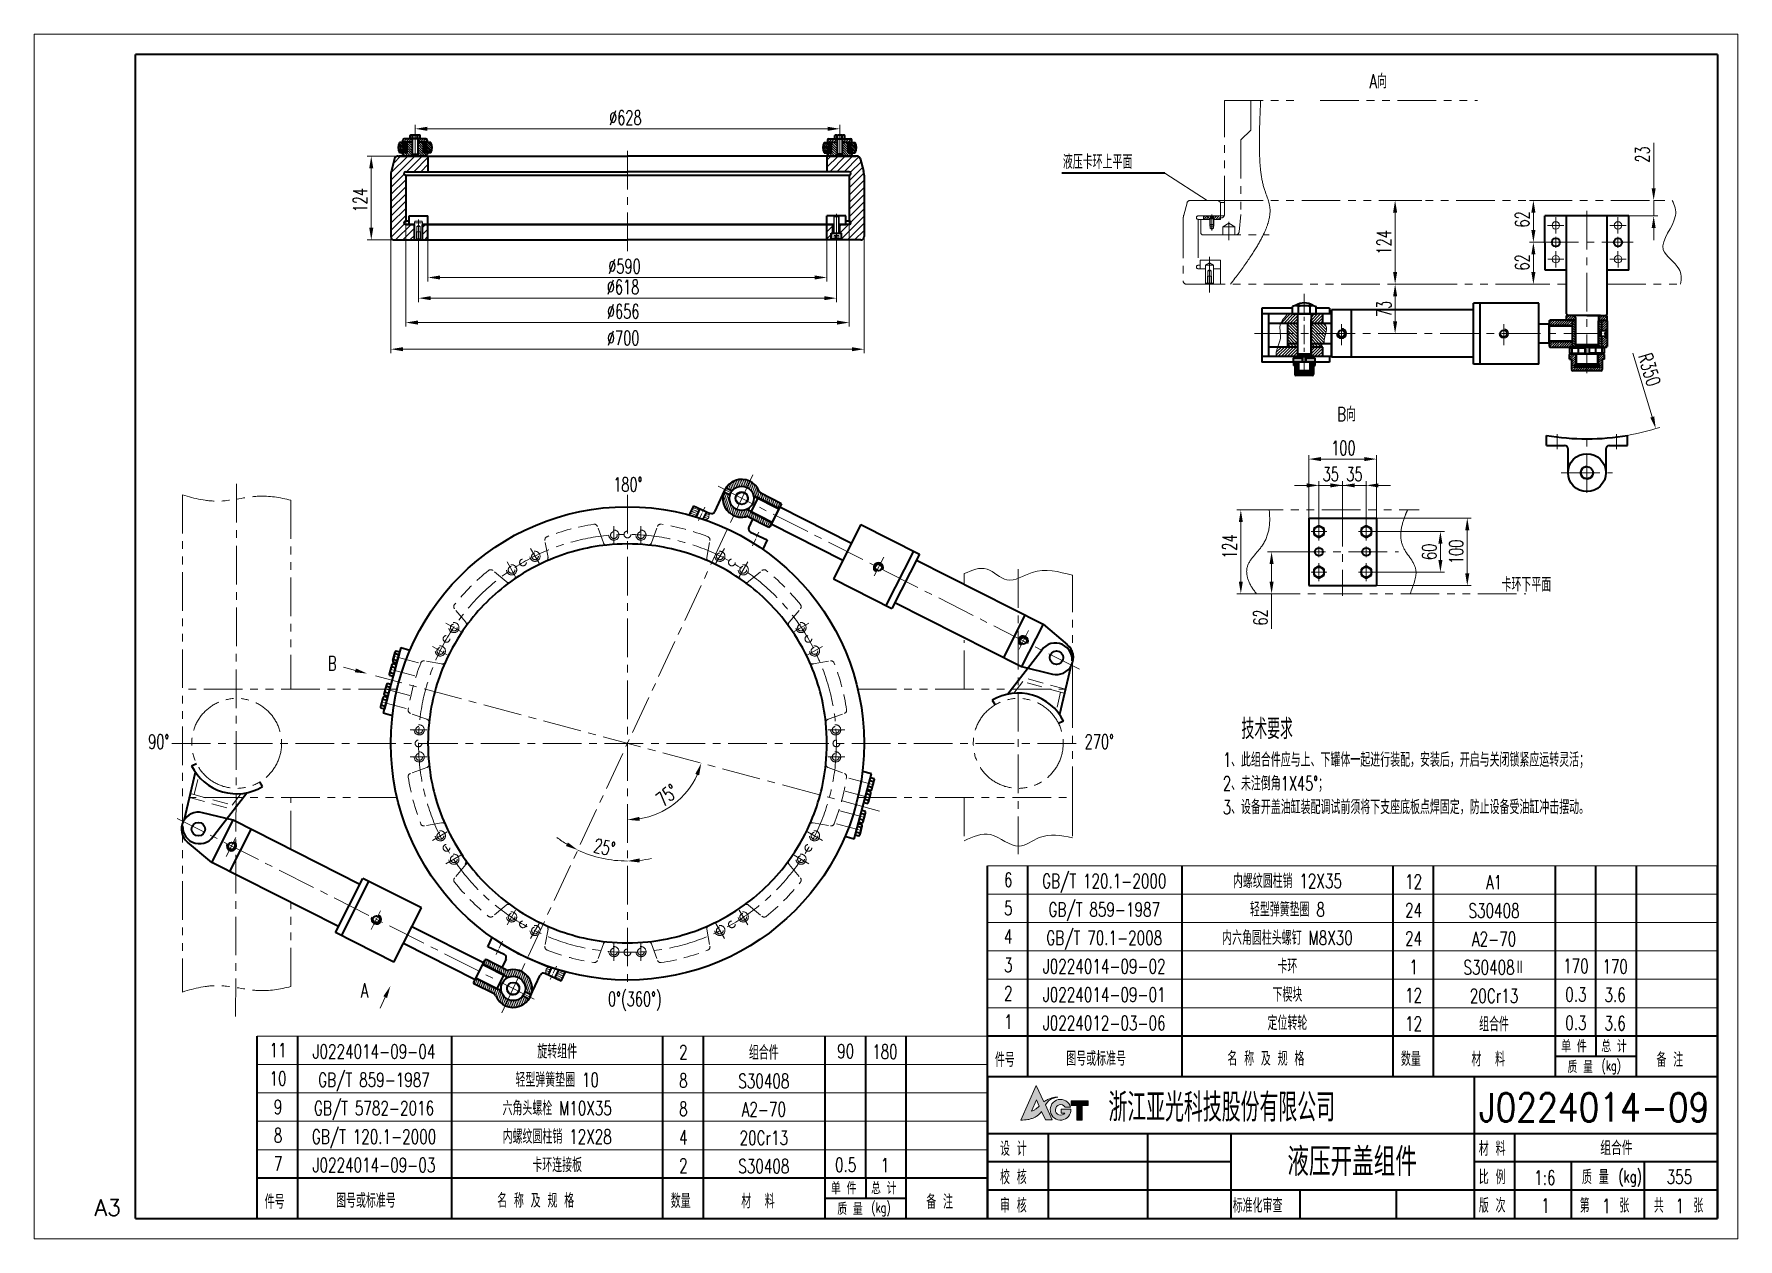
# Model space of a CAD drawing. Header units: millimetres. Extents: x -150 to 2370, y -30 to 1752.
import ezdxf
from ezdxf.enums import TextEntityAlignment as Align

# ---------------------------------------------------------------- set-up
doc = ezdxf.new("R2010")
doc.units = ezdxf.units.MM
doc.header["$LTSCALE"] = 1.8
for name, pattern in [('CENTER', [50.8, 31.75, -6.35, 6.35, -6.35]), ('DASHED', [19.05, 12.7, -6.35]), ('PHANTOM', [63.5, 31.75, -6.35, 6.35, -6.35, 6.35, -6.35])]:
    doc.linetypes.add(name, pattern=pattern)
doc.layers.get('0').update_dxf_attribs({"lineweight": 35})
doc.layers.get('Defpoints').update_dxf_attribs({"lineweight": 35})
for name, color, linetype, lineweight in [('00', 7, 'Continuous', 35), ('1轮廓实线层', 7, 'Continuous', 30), ('2细线层', 4, 'Continuous', 15), ('3中心线层', 1, 'CENTER', 15), ('5剖面线层', 2, 'Continuous', 15), ('YGJ波浪线', 3, 'Continuous', 15), ('YGJ粗实线', 7, 'Continuous', 35), ('YGJ细实线', 3, 'Continuous', 15), ('YGJ细虚线', 2, 'DASHED', 15), ('中心线', 1, 'CENTER', 15), ('剖面线', 2, 'Continuous', 15), ('剖面线层', 4, 'Continuous', 15), ('双点划线', 3, 'PHANTOM', 15), ('尺寸线', 4, 'Continuous', 15), ('粗实线', 7, 'Continuous', 35), ('粗实线层', 7, 'Continuous', 35), ('细实线', 2, 'Continuous', 15), ('虚线', 6, 'DASHED', 15)]:
    doc.layers.add(name, color=color, linetype=linetype, lineweight=lineweight)
doc.layers.add('YGJ不打印图层', color=250, linetype='Continuous', lineweight=35, plot=False)
doc.styles.add('HC_GBDIM', font='romans.shx', dxfattribs={"width": 0.667, "bigfont": 'hzdx.shx'})
doc.styles.add('HC_TEXTSTYLE', font='isocp', dxfattribs={"width": 0.667, "bigfont": 'hzfs'})
doc.styles.add('标准', font='romans.shx', dxfattribs={"width": 0.7, "bigfont": 'hzdx.shx'})
doc.dimstyles.new('HC_GBDIM', dxfattribs={"dimtxt": 3.5, "dimasz": 3, "dimexe": 1, "dimexo": 0, "dimgap": 1, "dimtad": 1, "dimdec": 0, "dimzin": 0, "dimdsep": 46, "dimtxsty": 'HC_GBDIM', "dimcen": 2.5, "dimclrd": 3, "dimclre": 3, "dimclrt": 2, "dimadec": 0, "dimazin": 0, "dimtfac": 0.714286, "dimtdec": 0, "dimtmove": 0, "dimatfit": 3, "dimfxl": 1, "dimtzin": 0, "dimlwd": -1, "dimlwe": -1, "dimarcsym": 0})
pattern_1 = [(45, (-104084.3944, 1018.488), (-5.30330086, 5.30330086), [])]
pattern_2 = [(135, (115655.938, -56725.3018), (-1.325825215, -1.325825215), [])]
pattern_3 = [(45, (115655.938, -56725.3018), (-0.883883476, 0.883883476), [])]
pattern_4 = [(135, (323.9487, 1346.6017), (-1.325825, -1.325825), [])]
pattern_5 = [(45, (323.9487, 1346.6017), (-0.8838835, 0.8838835), [])]

msp = doc.modelspace()

# ---------------------------------------------------------------- texts
at = {"style": 'HC_TEXTSTYLE', "text_generation_flag": 2}
msp.add_text('HC_SUPERPART', height=0.001, dxfattribs=at).set_placement((2176.7, 1309))
at = {"layer": '细实线', "style": '标准'}
for s, width, p in [('A向', 0.7, (1838, 1683.4, 9.6)), ('B向', 0.7, (1791.1, 1190.9)), ('卡环下平面', 0.667, (2057.1, 939.1)), ('B', 0.667, (291, 821.2)), ('A', 0.667, (338.7, 337.6, 9.6))]:
    msp.add_text(s, height=21, dxfattribs=dict(at, width=width)).set_placement(p, align=Align.MIDDLE)
at = {"layer": '细实线', "style": '标准', "width": 0.667}
msp.add_text('液压卡环上平面', height=21, dxfattribs=at).set_placement((1371.6, 1552.5, 1629.7))
for s, p in [('180%%D', (728.2, 1075.4)), ('90%%D', (34.4, 694.9)), ('270%%D', (1425.5, 695)), ('0%%D(360%%D)', (738.5, 314.3))]:
    msp.add_text(s, height=21, dxfattribs=at).set_placement(p, align=Align.CENTER)
at = {"layer": '细实线', "insert": (1608.3, 739.2), "char_height": 21, "width": 709.208, "attachment_point": 1, "style": 'HC_GBDIM'}
msp.add_mtext('{\\H1.428571x;  技术要求\\H1.166667x; }  \\P1、此组合件应与上、下罐体一起进行装配，安装后，开启与关闭锁紧应运转灵活；\\P2、未注倒角1X45%%D；\\P3、设备开盖油缸装配调试前须将下支座底板点焊固定，防止设备受油缸冲击摆动。', dxfattribs=at)

# ---------------------------------------------------------------- blocks, each defined once
blk = doc.blocks.new('*U122')
at = {"layer": 'YGJ粗实线'}
for p, q in [((0, 0), (0, 287)), ((390, 287), (0, 287)), ((390, 287), (390, 0)), ((0, 0), (390, 0))]:
    blk.add_line(p, q, dxfattribs=at)
at = {"layer": 'YGJ细实线'}
for p, q in [((-25, -5), (-25, 292)), ((395, 292), (-25, 292)), ((-25, 292), (-25, 287)), ((395, 292), (395, -5)), ((-25, -5), (-25, 0)), ((-25, -5), (395, -5)), ((-25, -5), (0, -5))]:
    blk.add_line(p, q, dxfattribs=at)
at = {"layer": 'YGJ细虚线', "style": 'HC_GBDIM'}
blk.add_text('A3', height=4, dxfattribs=at).set_placement((-6.82, 2.72), align=Align.MIDDLE)
blk = doc.blocks.new('图标')
at = {"layer": 'YGJ细实线', "true_color": 0x0194a4}
h = blk.add_hatch(color=134, dxfattribs=at)
h.dxf.hatch_style = 1
edge = h.paths.add_edge_path()
edge.add_line((3171, -778.12), (3171.97, -780.18))
edge.add_line((3171.97, -780.18), (3173.62, -780.18))
edge.add_line((3173.62, -780.18), (3171.94, -776.47))
edge.add_spline(control_points=[(3171.94, -776.47), (3172.04, -776.33), (3172.28, -776.01), (3172.66, -775.54), (3173.17, -775.17), (3173.69, -774.88), (3174.3, -774.67), (3174.74, -774.61), (3174.99, -774.57)], knot_values=[0, 0, 0, 0, 0.506127, 1.21303, 1.808166, 2.393737, 2.961146, 3.730688, 3.730688, 3.730688, 3.730688], degree=3, periodic=0)
edge.add_spline(control_points=[(3174.99, -774.57), (3174.82, -774.57), (3174.47, -774.56), (3173.96, -774.65), (3173.44, -774.78), (3172.96, -774.98), (3172.46, -775.19), (3172.01, -775.44), (3171.7, -775.62), (3171.54, -775.71)], knot_values=[0, 0, 0, 0, 0.51474, 1.050592, 1.532108, 2.126606, 2.609842, 3.144291, 3.68733, 3.68733, 3.68733, 3.68733], degree=3, periodic=0)
edge.add_line((3171.54, -775.71), (3169.66, -771.68))
edge.add_line((3169.66, -771.68), (3165.83, -780.24))
edge.add_spline(control_points=[(3165.83, -780.24), (3166.43, -780.23), (3167.33, -780.21), (3168.46, -779.89), (3169.27, -779.6), (3169.96, -779.12), (3170.58, -778.65), (3170.88, -778.27), (3171, -778.12)], knot_values=[0, 0, 0, 0, 1.794018, 2.686483, 3.50397, 4.356695, 5.212459, 5.80159, 5.80159, 5.80159, 5.80159], degree=3, periodic=0)
edge = h.paths.add_edge_path(flags=16)
edge.add_spline(control_points=[(3170.4, -776.84), (3170.28, -776.94), (3170.07, -777.1), (3169.76, -777.36), (3169.45, -777.56), (3169.12, -777.78), (3168.79, -777.93), (3168.56, -777.98), (3168.46, -778.01)], knot_values=[0, 0, 0, 0, 0.461656, 0.781514, 1.214544, 1.57739, 1.966104, 2.284035, 2.284035, 2.284035, 2.284035], degree=3, periodic=0)
edge.add_line((3168.46, -778.01), (3169.69, -775.27))
edge.add_line((3169.69, -775.27), (3170.4, -776.84))
h = blk.add_hatch(color=134, dxfattribs=at)
h.dxf.hatch_style = 1
h.paths.add_polyline_path([(3178.21, -777.51), (3175.84, -777.51), (3175.84, -778.49), (3176.72, -778.49, -3.223034), (3176.78, -777.02), (3178.12, -777.02, 2.021246), (3175.66, -780.24, 0.434957)])
h = blk.add_hatch(color=134, dxfattribs=at)
h.dxf.hatch_style = 1
h.paths.add_polyline_path([(3178.27, -776.35), (3178.27, -776.62), (3179.71, -776.62), (3179.71, -780.24), (3181.02, -780.24), (3181.02, -776.62), (3182.47, -776.62), (3182.47, -775.51), (3178.27, -775.51)])
at = {"layer": 'YGJ细实线', "color": 134, "true_color": 0x0194a4}
for p, q in [((3165.83, -780.24), (3169.66, -771.68)), ((3171.54, -775.71), (3169.66, -771.68)), ((3168.46, -778.01), (3169.69, -775.27)), ((3170.4, -776.84), (3169.69, -775.27)), ((3173.62, -780.18), (3171.94, -776.47)), ((3178.27, -775.51), (3182.47, -775.51)), ((3178.27, -775.51), (3178.27, -776.35)), ((3178.27, -775.51), (3178.27, -776.62)), ((3178.27, -776.62), (3179.71, -776.62)), ((3179.71, -776.62), (3179.71, -780.24)), ((3181.02, -776.62), (3182.47, -776.62)), ((3181.02, -776.62), (3181.02, -780.24)), ((3182.47, -775.51), (3182.47, -776.62)), ((3171.97, -780.18), (3171, -778.12)), ((3171.97, -780.18), (3173.62, -780.18)), ((3175.84, -778.49), (3175.84, -777.51)), ((3175.84, -777.51), (3178.21, -777.51)), ((3175.84, -778.49), (3176.72, -778.49)), ((3176.78, -777.02), (3178.12, -777.02)), ((3179.71, -780.24), (3181.02, -780.24))]:
    blk.add_line(p, q, dxfattribs=at)
for centre, radius, start, end in [((3175.66, -777.69), 2.55, 15.2946, 4.0279), ((3175.68, -777.72), 1.3, 32.4416, 323.4921)]:
    blk.add_arc(centre, radius, start, end, dxfattribs=at)
for points in [[(3168.46, -778.01), (3168.77, -777.92), (3169.12, -777.77), (3169.43, -777.57), (3169.79, -777.33), (3170.03, -777.13), (3170.4, -776.84)], [(3171.54, -775.71), (3172.01, -775.44), (3172.48, -775.19), (3172.92, -774.99), (3173.48, -774.78), (3173.95, -774.66), (3174.48, -774.58), (3174.99, -774.57)], [(3174.99, -774.57), (3174.23, -774.71), (3173.7, -774.9), (3173.18, -775.17), (3172.71, -775.53), (3172.24, -776.07), (3171.94, -776.47)], [(3171, -778.12), (3170.62, -778.57), (3169.96, -779.12), (3169.24, -779.58), (3168.48, -779.88), (3167.62, -780.11), (3165.83, -780.24)]]:
    blk.add_spline(points, degree=3, dxfattribs=at)
blk = doc.blocks.new('HC_BTL_BLK')
at = {"layer": 'YGJ不打印图层'}
for p, q in [((-140.5, 21), (-140.5, 0)), ((-79.27, 7), (-79.27, 0))]:
    blk.add_line(p, q, dxfattribs=at)
at = {"layer": 'YGJ粗实线'}
for p, q in [((-180, 35), (0, 35)), ((-180, 35), (-180, 0)), ((-60, 35), (-60, 0)), ((0, 0), (0, 35)), ((-180, 21), (-60, 21)), ((-165, 21), (-165, 0)), ((-120, 21), (-120, 0)), ((-60, 21), (0, 21)), ((-50, 7), (-50, 21)), ((-120, 14), (-180, 14)), ((0, 14), (-60, 14)), ((-36, 7), (-36, 14)), ((-18, 7), (-18, 14)), ((-120, 7), (-180, 7)), ((-60, 7), (-120, 7)), ((-103, 7), (-103, 0)), ((0, 7), (-60, 7)), ((-60, 7), (-60, 0)), ((-60, 7), (-60, 0)), ((-50, 0), (-50, 7)), ((-36, 0), (-36, 7)), ((-18, 0), (-18, 7)), ((-180, 0), (0, 0))]:
    blk.add_line(p, q, dxfattribs=at)
at = {"layer": 'YGJ细实线'}
blk.add_blockref('图标', (-3337.63, 804.53), dxfattribs=at)
at = {"layer": 'YGJ粗实线', "style": '标准', "width": 0.7}
for s, height, p in [('设 计', 3.5, (-176.89, 15.48)), ('材 料', 3.5, (-58.86, 15.48)), ('校 核', 3.5, (-176.89, 8.48)), ('比 例', 3.5, (-58.86, 8.48)), ('质 量', 3.5, (-33.44, 8.48)), ('(kg)', 3, (-24.46, 8.9)), ('审 核', 3.5, (-176.89, 1.48)), ('标准化审查', 3.5, (-119.53, 1.48)), ('版 次', 3.5, (-58.86, 1.48)), ('第    张', 3.5, (-33.99, 1.48)), ('共    张', 3.5, (-15.73, 1.48))]:
    blk.add_text(s, height=height, dxfattribs=at).set_placement(p)
at = {"layer": 'YGJ粗实线', "style": '标准'}
for tag, p, width in [('设计', (-163.61, 15.42), 0.7), ('设计日期', (-139.9, 15.53), 0.5), ('校核', (-163.62, 8.27), 0.7), ('校核日期', (-139.91, 8.15), 0.5), ('审核', (-163.9, 1.17), 0.7), ('审核日期', (-139.93, 1.47), 0.5), ('标准化', (-102.02, 1.32), 0.7), ('标准化日期', (-78.22, 1.4), 0.5)]:
    blk.add_attdef(tag, p, '', height=3.5, dxfattribs=dict(at, width=width))
at = {"layer": 'YGJ细虚线', "style": '标准', "width": 0.7}
blk.add_text('浙江亚光科技股份有限公司', height=7, dxfattribs=at).set_placement((-150.17, 23.91))
at = {"layer": 'YGJ细虚线', "style": '标准'}
blk.add_attdef('图样代号', text='', height=7, dxfattribs=at).set_placement((-58.84, 23.93), (-2.02, 23.93), align=Align.FIT)
blk.add_attdef('图样名称', text='', height=7, rotation=359.9203, dxfattribs=at).set_placement((-118.11, 10.54), (-62.08, 10.46), align=Align.FIT)
at = {"layer": 'YGJ细虚线', "color": 2, "style": '标准'}
blk.add_attdef('材料名称', text='', height=3.5, dxfattribs=at).set_placement((-48.51, 15.65), (-1.4, 15.65), align=Align.FIT)
at = {"layer": 'YGJ细虚线', "style": '标准', "width": 0.7}
for tag, p in [('比例', (-42.58, 8.34)), ('版本号', (-42.46, 1.45)), ('页码', (-27.44, 1.39)), ('页数', (-9.32, 1.39))]:
    blk.add_attdef(tag, text='', height=3.5, dxfattribs=at).set_placement(p, align=Align.CENTER)
at = {"layer": 'YGJ细虚线', "color": 2, "style": '标准', "width": 0.7}
blk.add_attdef('重量', text='', height=3.5, dxfattribs=at).set_placement((-9.41, 8.55), align=Align.CENTER)
blk = doc.blocks.new('*D174')
at = {"layer": 'Defpoints', "color": 0}
for p in [(1835.3, 1036.2), (1835.3, 936.2), (1969.7, 936.2)]:
    blk.add_point(p, dxfattribs=at)
at = {"layer": 'YGJ细实线', "color": 3}
for p, q in [((1835.3, 1036.2), (1975.7, 1036.2)), ((1969.7, 1018.2), (1969.7, 954.2)), ((1835.3, 936.2), (1975.7, 936.2))]:
    blk.add_line(p, q, dxfattribs=at)
for points in [[(1972.7, 1018.2), (1966.7, 1018.2), (1969.7, 1036.2)], [(1966.7, 954.2), (1972.7, 954.2), (1969.7, 936.2)]]:
    blk.add_solid(points, dxfattribs=at)
at = {"layer": 'YGJ细实线', "color": 2, "insert": (1953.2, 986.2), "char_height": 21, "attachment_point": 5, "rotation": 90, "style": 'HC_GBDIM'}
blk.add_mtext('100', dxfattribs=at)
blk = doc.blocks.new('*D175')
at = {"layer": 'Defpoints', "color": 0}
for p in [(1829.3, 1016.2), (1829.9, 956.2), (1930, 956.2)]:
    blk.add_point(p, dxfattribs=at)
at = {"layer": 'YGJ细实线', "color": 3}
for p, q in [((1829.3, 1016.2), (1936, 1016.2)), ((1930, 998.2), (1930, 974.2)), ((1829.9, 956.2), (1936, 956.2))]:
    blk.add_line(p, q, dxfattribs=at)
for points in [[(1933, 998.2), (1927, 998.2), (1930, 1016.2)], [(1927, 974.2), (1933, 974.2), (1930, 956.2)]]:
    blk.add_solid(points, dxfattribs=at)
at = {"layer": 'YGJ细实线', "color": 2, "insert": (1913.5, 986.2), "char_height": 21, "attachment_point": 5, "rotation": 90, "style": 'HC_GBDIM'}
blk.add_mtext('60', dxfattribs=at)
blk = doc.blocks.new('*D176')
at = {"layer": 'Defpoints', "color": 0}
for p in [(1710.4, 986.2), (1680.3, 924.2), (1721, 924.2)]:
    blk.add_point(p, dxfattribs=at)
at = {"layer": 'YGJ细实线', "color": 3}
for p, q in [((1710.4, 986.2), (1674.3, 986.2)), ((1680.3, 968.2), (1680.3, 942.2)), ((1721, 924.2), (1674.3, 924.2)), ((1680.3, 924.2), (1680.3, 872.1))]:
    blk.add_line(p, q, dxfattribs=at)
for points in [[(1683.3, 968.2), (1677.3, 968.2), (1680.3, 986.2)], [(1677.3, 942.2), (1683.3, 942.2), (1680.3, 924.2)]]:
    blk.add_solid(points, dxfattribs=at)
at = {"layer": 'YGJ细实线', "color": 2, "insert": (1663.8, 889.1), "char_height": 21, "attachment_point": 5, "rotation": 90, "style": 'HC_GBDIM'}
blk.add_mtext('62', dxfattribs=at)
blk = doc.blocks.new('*D177')
at = {"layer": 'Defpoints', "color": 0}
for p in [(1835.3, 1123.4), (1735.3, 1036.2), (1835.3, 1036.2)]:
    blk.add_point(p, dxfattribs=at)
at = {"layer": 'YGJ细实线', "color": 3}
for p, q in [((1735.3, 1036.2), (1735.3, 1129.4)), ((1753.3, 1123.4), (1817.3, 1123.4)), ((1835.3, 1036.2), (1835.3, 1129.4))]:
    blk.add_line(p, q, dxfattribs=at)
for points in [[(1753.3, 1126.4), (1753.3, 1120.4), (1735.3, 1123.4)], [(1817.3, 1120.4), (1817.3, 1126.4), (1835.3, 1123.4)]]:
    blk.add_solid(points, dxfattribs=at)
at = {"layer": 'YGJ细实线', "color": 2, "insert": (1786.5, 1139.9), "char_height": 21, "attachment_point": 5, "style": 'HC_GBDIM'}
blk.add_mtext('100', dxfattribs=at)
blk = doc.blocks.new('*D178')
at = {"layer": 'Defpoints', "color": 0}
for p in [(1785.3, 1084.5), (1785.3, 1051.2), (1750.3, 1025.9)]:
    blk.add_point(p, dxfattribs=at)
at = {"layer": 'YGJ细实线', "color": 3}
for p, q in [((1732.3, 1084.5), (1714.3, 1084.5)), ((1750.3, 1025.9), (1750.3, 1090.5)), ((1750.3, 1084.5), (1785.3, 1084.5)), ((1785.3, 1051.2), (1785.3, 1090.5)), ((1803.3, 1084.5), (1821.3, 1084.5))]:
    blk.add_line(p, q, dxfattribs=at)
for points in [[(1732.3, 1081.5), (1732.3, 1087.5), (1750.3, 1084.5)], [(1803.3, 1087.5), (1803.3, 1081.5), (1785.3, 1084.5)]]:
    blk.add_solid(points, dxfattribs=at)
at = {"layer": 'YGJ细实线', "color": 2, "insert": (1767.8, 1101), "char_height": 21, "attachment_point": 5, "style": 'HC_GBDIM'}
blk.add_mtext('35', dxfattribs=at)
blk = doc.blocks.new('*D179')
at = {"layer": 'Defpoints', "color": 0}
for p in [(1820.3, 1084.5), (1785.3, 1051.2), (1820.3, 1026.8)]:
    blk.add_point(p, dxfattribs=at)
at = {"layer": 'YGJ细实线', "color": 3}
for p, q in [((1767.3, 1084.5), (1749.3, 1084.5)), ((1785.3, 1051.2), (1785.3, 1090.5)), ((1785.3, 1084.5), (1820.3, 1084.5)), ((1820.3, 1026.8), (1820.3, 1090.5)), ((1838.3, 1084.5), (1856.3, 1084.5))]:
    blk.add_line(p, q, dxfattribs=at)
for points in [[(1767.3, 1081.5), (1767.3, 1087.5), (1785.3, 1084.5)], [(1838.3, 1087.5), (1838.3, 1081.5), (1820.3, 1084.5)]]:
    blk.add_solid(points, dxfattribs=at)
at = {"layer": 'YGJ细实线', "color": 2, "insert": (1802.8, 1101), "char_height": 21, "attachment_point": 5, "style": 'HC_GBDIM'}
blk.add_mtext('35', dxfattribs=at)
blk = doc.blocks.new('*D180')
at = {"layer": 'Defpoints', "color": 0}
for p in [(1640.4, 1048.2), (1634.8, 924.2), (1672.4, 924.2)]:
    blk.add_point(p, dxfattribs=at)
at = {"layer": 'YGJ细实线', "color": 3}
for p, q in [((1640.4, 1048.2), (1628.8, 1048.2)), ((1634.8, 1030.2), (1634.8, 942.2)), ((1672.4, 924.2), (1628.8, 924.2))]:
    blk.add_line(p, q, dxfattribs=at)
for points in [[(1637.8, 1030.2), (1631.8, 1030.2), (1634.8, 1048.2)], [(1631.8, 942.2), (1637.8, 942.2), (1634.8, 924.2)]]:
    blk.add_solid(points, dxfattribs=at)
at = {"layer": 'YGJ细实线', "color": 2, "insert": (1618.3, 994.1), "char_height": 21, "attachment_point": 5, "rotation": 90, "style": 'HC_GBDIM'}
blk.add_mtext('124', dxfattribs=at)
blk = doc.blocks.new('*D181')
at = {"layer": 'Defpoints', "color": 0}
for p in [(377.6, 1452.5), (1077.6, 1457.2), (1077.6, 1285.9)]:
    blk.add_point(p, dxfattribs=at)
at = {"layer": 'YGJ细实线', "color": 3}
for p, q in [((377.6, 1452.5), (377.6, 1279.9)), ((1077.6, 1457.2), (1077.6, 1279.9)), ((395.6, 1285.9), (1059.6, 1285.9))]:
    blk.add_line(p, q, dxfattribs=at)
for points in [[(395.6, 1288.9), (395.6, 1282.9), (377.6, 1285.9)], [(1059.6, 1282.9), (1059.6, 1288.9), (1077.6, 1285.9)]]:
    blk.add_solid(points, dxfattribs=at)
at = {"layer": 'YGJ细实线', "color": 2, "insert": (721.3, 1302.4), "char_height": 21, "attachment_point": 5, "style": 'HC_GBDIM'}
blk.add_mtext('%%C700', dxfattribs=at)
blk = doc.blocks.new('*D182')
at = {"layer": 'Defpoints', "color": 0}
for p in [(432.6, 1459), (1022.6, 1447.5), (1022.6, 1392)]:
    blk.add_point(p, dxfattribs=at)
at = {"layer": 'YGJ细实线', "color": 3}
for p, q in [((432.6, 1459), (432.6, 1386)), ((1022.6, 1447.5), (1022.6, 1386)), ((450.6, 1392), (1004.6, 1392))]:
    blk.add_line(p, q, dxfattribs=at)
for points in [[(450.6, 1395), (450.6, 1389), (432.6, 1392)], [(1004.6, 1389), (1004.6, 1395), (1022.6, 1392)]]:
    blk.add_solid(points, dxfattribs=at)
at = {"layer": 'YGJ细实线', "color": 2, "insert": (723.2, 1408.5), "char_height": 21, "attachment_point": 5, "style": 'HC_GBDIM'}
blk.add_mtext('%%C590', dxfattribs=at)
blk = doc.blocks.new('*D183')
at = {"layer": 'Defpoints', "color": 0}
for p in [(399.6, 1480.4), (1055.6, 1482.6), (1055.6, 1325.3)]:
    blk.add_point(p, dxfattribs=at)
at = {"layer": 'YGJ细实线', "color": 3}
for p, q in [((399.6, 1480.4), (399.6, 1319.3)), ((1055.6, 1482.6), (1055.6, 1319.3)), ((417.6, 1325.3), (1037.6, 1325.3))]:
    blk.add_line(p, q, dxfattribs=at)
for points in [[(417.6, 1328.3), (417.6, 1322.3), (399.6, 1325.3)], [(1037.6, 1322.3), (1037.6, 1328.3), (1055.6, 1325.3)]]:
    blk.add_solid(points, dxfattribs=at)
at = {"layer": 'YGJ细实线', "color": 2, "insert": (721.3, 1341.8), "char_height": 21, "attachment_point": 5, "style": 'HC_GBDIM'}
blk.add_mtext('%%C656', dxfattribs=at)
blk = doc.blocks.new('*D184')
at = {"layer": 'Defpoints', "color": 0}
for p in [(418.6, 1444.9), (1036.6, 1445), (1036.6, 1361.4)]:
    blk.add_point(p, dxfattribs=at)
at = {"layer": 'YGJ细实线', "color": 3}
for p, q in [((418.6, 1444.9), (418.6, 1355.4)), ((1036.6, 1445), (1036.6, 1355.4)), ((436.6, 1361.4), (1018.6, 1361.4))]:
    blk.add_line(p, q, dxfattribs=at)
for points in [[(436.6, 1364.4), (436.6, 1358.4), (418.6, 1361.4)], [(1018.6, 1358.4), (1018.6, 1364.4), (1036.6, 1361.4)]]:
    blk.add_solid(points, dxfattribs=at)
at = {"layer": 'YGJ细实线', "color": 2, "insert": (721.1, 1377.9), "char_height": 21, "attachment_point": 5, "style": 'HC_GBDIM'}
blk.add_mtext('%%C618', dxfattribs=at)
blk = doc.blocks.new('*D185')
at = {"layer": 'Defpoints', "color": 0}
for p in [(413.6, 1603.6), (1041.6, 1611.9), (1041.6, 1603.6)]:
    blk.add_point(p, dxfattribs=at)
at = {"layer": 'YGJ细实线', "color": 3}
for p, q in [((413.6, 1603.6), (413.6, 1617.9)), ((1041.6, 1603.6), (1041.6, 1617.9)), ((431.6, 1611.9), (1023.6, 1611.9))]:
    blk.add_line(p, q, dxfattribs=at)
for points in [[(431.6, 1614.9), (431.6, 1608.9), (413.6, 1611.9)], [(1023.6, 1608.9), (1023.6, 1614.9), (1041.6, 1611.9)]]:
    blk.add_solid(points, dxfattribs=at)
at = {"layer": 'YGJ细实线', "color": 2, "insert": (724.5, 1628.4), "char_height": 21, "attachment_point": 5, "style": 'HC_GBDIM'}
blk.add_mtext('%%C628', dxfattribs=at)
blk = doc.blocks.new('*D186')
at = {"layer": 'Defpoints', "color": 0}
for p in [(399.1, 1571.5), (348.7, 1447.5), (391.6, 1447.5)]:
    blk.add_point(p, dxfattribs=at)
at = {"layer": 'YGJ细实线', "color": 3}
for p, q in [((399.1, 1571.5), (342.7, 1571.5)), ((348.7, 1553.5), (348.7, 1465.5)), ((391.6, 1447.5), (342.7, 1447.5))]:
    blk.add_line(p, q, dxfattribs=at)
for points in [[(351.7, 1553.5), (345.7, 1553.5), (348.7, 1571.5)], [(345.7, 1465.5), (351.7, 1465.5), (348.7, 1447.5)]]:
    blk.add_solid(points, dxfattribs=at)
at = {"layer": 'YGJ细实线', "color": 2, "insert": (332.2, 1506.3), "char_height": 21, "attachment_point": 5, "rotation": 90, "style": 'HC_GBDIM'}
blk.add_mtext('124', dxfattribs=at)
blk = doc.blocks.new('*D187')
at = {"layer": 'Defpoints', "color": 0}
for p in [(912.9, 1100.3), (727.6, 1070.4), (677.7, 536.2), (727.6, 339.9), (541.9, 304.6)]:
    blk.add_point(p, dxfattribs=at)
at = {"layer": 'YGJ细实线', "color": 3}
for start, end in [(233.1435, 239.0732), (245.0029, 270), (275.9297, 281.8594)]:
    blk.add_arc((727.6, 702.9), 174, start, end, dxfattribs=at)
for points in [[(636.7, 551), (639.6, 556.3), (654.1, 545.2)], [(745.4, 532.8), (745.7, 526.8), (727.6, 528.9)]]:
    blk.add_solid(points, dxfattribs=at)
at = {"layer": 'YGJ细实线', "color": 2, "insert": (693.5, 549.1), "char_height": 21, "attachment_point": 5, "rotation": 347.5015, "style": 'HC_GBDIM'}
blk.add_mtext('25%%d', dxfattribs=at)
blk = doc.blocks.new('*D188')
at = {"layer": 'Defpoints', "color": 0}
for p in [(727.6, 1070.4), (355, 802.9), (775.3, 600.4), (1100.2, 602.9), (727.6, 339.9)]:
    blk.add_point(p, dxfattribs=at)
at = {"layer": 'YGJ细实线', "color": 3}
blk.add_arc((727.6, 702.9), 113.1, 279.1322, 335.8458, dxfattribs=at)
for points in [[(833.6, 655.6), (827.9, 657.7), (836.8, 673.6)], [(745.3, 594.3), (745.8, 588.3), (727.6, 589.9)]]:
    blk.add_solid(points, dxfattribs=at)
at = {"layer": 'YGJ细实线', "color": 2, "insert": (786.3, 626.3), "char_height": 21, "attachment_point": 5, "rotation": 37.489, "style": 'HC_GBDIM'}
blk.add_mtext('75%%d', dxfattribs=at)
blk = doc.blocks.new('*D189')
at = {"layer": 'Defpoints', "color": 0}
for p in [(2086.6, 1444), (2067.5, 1382), (2086.6, 1382)]:
    blk.add_point(p, dxfattribs=at)
at = {"layer": 'YGJ细实线', "color": 3}
for p, q in [((2086.6, 1444), (2061.5, 1444)), ((2067.5, 1426), (2067.5, 1400)), ((2086.6, 1382), (2061.5, 1382))]:
    blk.add_line(p, q, dxfattribs=at)
for points in [[(2070.5, 1426), (2064.5, 1426), (2067.5, 1444)], [(2064.5, 1400), (2070.5, 1400), (2067.5, 1382)]]:
    blk.add_solid(points, dxfattribs=at)
at = {"layer": 'YGJ细实线', "color": 2, "insert": (2051, 1414.3), "char_height": 21, "attachment_point": 5, "rotation": 90, "style": 'HC_GBDIM'}
blk.add_mtext('62', dxfattribs=at)
blk = doc.blocks.new('*D190')
at = {"layer": 'Defpoints', "color": 0}
for p in [(2067.5, 1506), (2067.5, 1506), (2111.9, 1444)]:
    blk.add_point(p, dxfattribs=at)
at = {"layer": 'YGJ细实线', "color": 3}
for p, q in [((2067.5, 1506), (2061.5, 1506)), ((2067.5, 1462), (2067.5, 1488)), ((2111.9, 1444), (2061.5, 1444))]:
    blk.add_line(p, q, dxfattribs=at)
for points in [[(2070.5, 1488), (2064.5, 1488), (2067.5, 1506)], [(2064.5, 1462), (2070.5, 1462), (2067.5, 1444)]]:
    blk.add_solid(points, dxfattribs=at)
at = {"layer": 'YGJ细实线', "color": 2, "insert": (2051, 1477.9), "char_height": 21, "attachment_point": 5, "rotation": 90, "style": 'HC_GBDIM'}
blk.add_mtext('62', dxfattribs=at)
blk = doc.blocks.new('*D191')
at = {"layer": 'Defpoints', "color": 0}
for p in [(1902.3, 1506), (1863, 1382), (1902.3, 1382)]:
    blk.add_point(p, dxfattribs=at)
at = {"layer": 'YGJ细实线', "color": 3}
for p, q in [((1902.3, 1506), (1857, 1506)), ((1863, 1488), (1863, 1400)), ((1902.3, 1382), (1857, 1382))]:
    blk.add_line(p, q, dxfattribs=at)
for points in [[(1866, 1488), (1860, 1488), (1863, 1506)], [(1860, 1400), (1866, 1400), (1863, 1382)]]:
    blk.add_solid(points, dxfattribs=at)
at = {"layer": 'YGJ细实线', "color": 2, "insert": (1846.5, 1444), "char_height": 21, "attachment_point": 5, "rotation": 90, "style": 'HC_GBDIM'}
blk.add_mtext('124', dxfattribs=at)
blk = doc.blocks.new('*D192')
at = {"layer": 'Defpoints', "color": 0}
for p in [(1863, 1382), (1863, 1382), (1863, 1309)]:
    blk.add_point(p, dxfattribs=at)
at = {"layer": 'YGJ细实线', "color": 3}
for p, q in [((1863, 1382), (1869, 1382)), ((1863, 1327), (1863, 1364)), ((1863, 1309), (1869, 1309))]:
    blk.add_line(p, q, dxfattribs=at)
for points in [[(1866, 1364), (1860, 1364), (1863, 1382)], [(1860, 1327), (1866, 1327), (1863, 1309)]]:
    blk.add_solid(points, dxfattribs=at)
at = {"layer": 'YGJ细实线', "color": 2, "insert": (1846.5, 1345.5), "char_height": 21, "attachment_point": 5, "rotation": 90, "style": 'HC_GBDIM'}
blk.add_mtext('73', dxfattribs=at)
blk = doc.blocks.new('*D193')
at = {"layer": 'Defpoints', "color": 0}
for p in [(2245.4, 1506), (2245.4, 1506), (2192.5, 1483)]:
    blk.add_point(p, dxfattribs=at)
at = {"layer": 'YGJ细实线', "color": 3}
for p, q in [((2245.4, 1524), (2245.4, 1591.2)), ((2245.4, 1506), (2251.4, 1506)), ((2245.4, 1483), (2245.4, 1506)), ((2192.5, 1483), (2251.4, 1483)), ((2245.4, 1465), (2245.4, 1447))]:
    blk.add_line(p, q, dxfattribs=at)
for points in [[(2242.4, 1524), (2248.4, 1524), (2245.4, 1506)], [(2248.4, 1465), (2242.4, 1465), (2245.4, 1483)]]:
    blk.add_solid(points, dxfattribs=at)
at = {"layer": 'YGJ细实线', "color": 2, "insert": (2228.9, 1573.9), "char_height": 21, "attachment_point": 5, "rotation": 90, "style": 'HC_GBDIM'}
blk.add_mtext('23', dxfattribs=at)
blk = doc.blocks.new('mx$INVTITLE')
at = {"layer": 'YGJ粗实线'}
for p, q in [((0, 10), (-180, 10)), ((-180, 0), (-180, 10)), ((-170, 0), (-170, 10)), ((-132, 0), (-132, 10)), ((-80, 0), (-80, 10)), ((-70, 0), (-70, 10)), ((-40, 0), (-40, 10)), ((-30, 10), (-30, 5)), ((-20, 0), (-20, 10)), ((0, 0), (0, 10)), ((-20, 5), (-40, 5)), ((-180, 0), (0, 0))]:
    blk.add_line(p, q, dxfattribs=at)
at = {"layer": 'YGJ细虚线', "style": '标准', "width": 0.7}
for s, height, p in [('单 件', 3, (-38.56, 6)), ('总 计', 3, (-28.68, 6)), ('件号', 3.5, (-178.15, 2.41)), ('图号或标准号', 3.5, (-160.55, 2.7)), ('名 称 及 规 格', 3.5, (-120.84, 2.7)), ('数量', 3.5, (-78.06, 2.61)), ('材  料', 3.5, (-60.68, 2.54)), ('(kg)', 2.5, (-28.62, 1.48)), ('备 注', 3.5, (-15.07, 2.41)), ('质 量', 3, (-37.01, 0.89))]:
    blk.add_text(s, height=height, dxfattribs=at).set_placement(p)
blk = doc.blocks.new('mx')
for p, q in [((-170, 0), (-170, 7)), ((-132, 0), (-132, 7)), ((-80, 0), (-80, 7)), ((-70, 0), (-70, 7)), ((-40, 0), (-40, 7)), ((-30, 0), (-30, 7)), ((-20, 0), (-20, 7)), ((0, 0), (0, 7))]:
    blk.add_line(p, q)
at = {"layer": 'YGJ粗实线'}
blk.add_line((-180, 0), (-180, 7), dxfattribs=at)
at = {"layer": 'YGJ细实线'}
for p, q in [((0, 7), (-180, 7)), ((0, 0), (-180, 0))]:
    blk.add_line(p, q, dxfattribs=at)
at = {"layer": 'YGJ细虚线', "style": '标准', "width": 0.7}
for tag, p in [('序号', (-174.87, 1.79)), ('数量', (-74.95, 1.3)), ('单重', (-34.93, 1.51)), ('总重', (-25.27, 1.42))]:
    blk.add_attdef(tag, text='', height=3.5, dxfattribs=at).set_placement(p, align=Align.CENTER)
at = {"layer": 'YGJ细虚线', "style": '标准'}
for tag, p, p2 in [('图号或标准号', (-169.36, 1.46), (-133.02, 1.46)), ('名称及规格型号', (-130.92, 1.46), (-81.17, 1.46)), ('材料', (-69.2, 1.19), (-41.03, 1.19)), ('备注', (-19.06, 1.51), (-0.99, 1.51))]:
    blk.add_attdef(tag, text='', height=3.5, dxfattribs=at).set_placement(p, p2, align=Align.FIT)
blk = doc.blocks.new('*D225')
at = {"layer": 'Defpoints', "color": 0}
for p in [(2146.7, 1503.3), (2248.5, 1168.4)]:
    blk.add_point(p, dxfattribs=at)
at = {"layer": 'YGJ细实线', "color": 3}
blk.add_line((2243.3, 1185.7), (2214.5, 1280.2), dxfattribs=at)
blk.add_arc((2146.7, 1503.3), 350, 279.8709, 287.9005, dxfattribs=at)
blk.add_solid([(2240.4, 1184.8), (2246.2, 1186.5), (2248.5, 1168.4)], dxfattribs=at)
at = {"layer": 'YGJ细实线', "color": 2, "insert": (2239.2, 1255.7), "char_height": 21, "attachment_point": 5, "rotation": 286.9182, "style": 'HC_GBDIM'}
blk.add_mtext('R350', dxfattribs=at)

# ---------------------------------------------------------------- dimensions: what is measured, and where the dimension line sits
at = {"layer": 'YGJ细实线'}
for base, p1, p2, picture, middle in [((1041.6, 1611.9), (413.6, 1603.6), (1041.6, 1603.6), '*D185', (724.5, 1611.9)), ((1055.6, 1325.3), (399.6, 1480.4), (1055.6, 1482.6), '*D183', (721.3, 1325.3)), ((1077.6, 1285.9), (377.6, 1452.5), (1077.6, 1457.2), '*D181', (721.3, 1285.9)), ((1036.6, 1361.4), (418.6, 1444.9), (1036.6, 1445), '*D184', (721.1, 1361.4)), ((1022.6, 1392), (432.6, 1459), (1022.6, 1447.5), '*D182', (723.2, 1392))]:
    dim = msp.add_linear_dim(base=base, p1=p1, p2=p2, text='%%C<>', dimstyle='HC_GBDIM', override={"dimscale": 6, "dimtxsty": 'HC_GBDIM'}, dxfattribs=at)
    dim.commit()
    dim.dimension.update_dxf_attribs({"geometry": picture, "text_midpoint": middle, "dimtype": 160})
for base, p1, p2, angle, picture, middle in [((2245.4, 1506, -4), (2192.5, 1483), (2245.4, 1506, -4), 90, '*D193', (2245.4, 1573.9, -4)), ((348.7, 1447.5), (399.1, 1571.5), (391.6, 1447.5), 90, '*D186', (348.7, 1506.3)), ((1863, 1382), (1902.3, 1506), (1902.3, 1382), 90, '*D191', (1863, 1444)), ((2067.5, 1506), (2111.9, 1444), (2067.5, 1506), 90, '*D190', (2067.5, 1477.9)), ((2067.5, 1382), (2086.6, 1444), (2086.6, 1382), 90, '*D189', (2067.5, 1414.3)), ((1863, 1382), (1863, 1309), (1863, 1382), 270, '*D192', (1863, 1345.5)), ((1634.8, 924.2), (1640.4, 1048.2), (1672.4, 924.2), 90, '*D180', (1634.8, 994.1)), ((1969.7, 936.2), (1835.3, 1036.2), (1835.3, 936.2), 90, '*D174', (1969.7, 986.2)), ((1930, 956.2), (1829.3, 1016.2), (1829.9, 956.2), 90, '*D175', (1930, 986.2)), ((1680.3, 924.2), (1710.4, 986.2), (1721, 924.2), 90, '*D176', (1680.3, 889.1))]:
    dim = msp.add_linear_dim(base=base, p1=p1, p2=p2, angle=angle, dimstyle='HC_GBDIM', override={"dimscale": 6, "dimtxsty": 'HC_GBDIM'}, dxfattribs=at)
    dim.commit()
    dim.dimension.update_dxf_attribs({"geometry": picture, "text_midpoint": middle, "dimtype": 160})
dim = msp.add_radius_dim(center=(2146.7, 1503.3), mpoint=(2248.5, 1168.4), dimstyle='HC_GBDIM', override={"dimscale": 6}, dxfattribs=at)
dim.commit()
dim.dimension.update_dxf_attribs({"geometry": '*D225', "text_midpoint": (2223.5, 1250.9), "dimtype": 164})
for base, p1, p2, picture, middle in [((1835.3, 1123.4), (1735.3, 1036.2), (1835.3, 1036.2), '*D177', (1786.5, 1123.4)), ((1785.3, 1084.5), (1750.3, 1025.9), (1785.3, 1051.2), '*D178', (1767.8, 1084.5)), ((1820.3, 1084.5), (1785.3, 1051.2), (1820.3, 1026.8), '*D179', (1802.8, 1084.5))]:
    dim = msp.add_linear_dim(base=base, p1=p1, p2=p2, dimstyle='HC_GBDIM', override={"dimscale": 6, "dimtxsty": 'HC_GBDIM'}, dxfattribs=at)
    dim.commit()
    dim.dimension.update_dxf_attribs({"geometry": picture, "text_midpoint": middle, "dimtype": 160})
for base, line1, line2, picture, middle in [((677.7, 536.2), ((727.6, 1070.4, -9.6), (727.6, 339.9, -9.6)), ((541.9, 304.6, -9.6), (912.9, 1100.3, -9.6)), '*D187', (693.5, 549.1)), ((775.3, 600.4), ((1100.2, 602.9, -9.6), (355, 802.9, -9.6)), ((727.6, 1070.4, -9.6), (727.6, 339.9, -9.6)), '*D188', (786.3, 626.3))]:
    dim = msp.add_angular_dim_2l(base=base, line1=line1, line2=line2, dimstyle='HC_GBDIM', override={"dimscale": 6, "dimtxsty": 'HC_GBDIM'}, dxfattribs=at)
    dim.commit()
    dim.dimension.update_dxf_attribs({"geometry": picture, "text_midpoint": middle})

# ---------------------------------------------------------------- hatches: boundary and pattern name
at = {"layer": 'YGJ细实线'}
h = msp.add_hatch(dxfattribs=at)
h.set_pattern_fill('ANSI31', color=3, scale=0.5)
h.set_pattern_definition([(45, (1793.3663, 1170.5345), (-1.122532, 1.122532), [])])
h.paths.add_polyline_path([(1743.7, 1267, -0.414214), (1744.7, 1266), (1744.7, 1262), (1742.5, 1262), (1742.5, 1249, -0.414214), (1740.5, 1247), (1728.7, 1247), (1728.7, 1250), (1739.7, 1250), (1739.7, 1253), (1737.7, 1253), (1737.7, 1267)])
h.paths.add_polyline_path([(1719.7, 1267), (1719.7, 1253), (1717.7, 1253), (1717.7, 1250), (1728.7, 1250), (1728.7, 1247), (1716.8, 1247, -0.414214), (1714.8, 1249), (1714.8, 1262), (1712.7, 1262), (1712.7, 1266, -0.414214), (1713.7, 1267)])
h = msp.add_hatch(dxfattribs=at)
h.set_pattern_fill('ANSI31', color=3, scale=0.75)
h.set_pattern_definition([(45, (2379.4413, 1090.6713), (-1.683798, 1.683798), [])])
h.paths.add_polyline_path([(2165.7, 1260), (2165.7, 1263), (2163.2, 1263), (2163.2, 1279), (2170.7, 1279), (2171.7, 1279, -0.414214), (2172.7, 1278), (2172.7, 1271), (2169.2, 1271), (2169.2, 1256, -0.414214), (2167.2, 1254), (2146.7, 1254), (2146.7, 1260)])
h.paths.add_polyline_path([(2146.7, 1260), (2146.7, 1254), (2126.1, 1254, -0.414214), (2124.1, 1256), (2124.1, 1271), (2120.7, 1271), (2120.7, 1278, -0.414214), (2121.7, 1279), (2122.7, 1279), (2130.2, 1279), (2130.2, 1263), (2127.7, 1263), (2127.7, 1260)])
at = {"layer": '剖面线'}
h = msp.add_hatch(dxfattribs=at)
h.set_pattern_fill('ANSI31', color=256, style=0)
h.set_pattern_definition([(45, (-111404.5823, -53366.8604), (-2.24506403, 2.24506403), [])])
edge = h.paths.add_edge_path()
edge.add_line((1718.7, 1338), (1704, 1338))
edge.add_spline(control_points=[(1704, 1338), (1700.6, 1333.4), (1695.9, 1329.1), (1693.8, 1324)], knot_values=[0, 0, 0, 0, 17.124011, 17.124011, 17.124011, 17.124011], degree=3, periodic=0)
edge.add_line((1693.8, 1324), (1718.7, 1324))
edge.add_line((1718.7, 1324), (1718.7, 1338))
edge = h.paths.add_edge_path()
edge.add_line((1718.7, 1275), (1718.7, 1289))
edge.add_line((1718.7, 1289), (1689.4, 1289))
edge.add_spline(control_points=[(1689.4, 1289), (1687.7, 1284.3), (1686.2, 1279.5), (1687.6, 1275)], knot_values=[52.79326, 52.79326, 52.79326, 52.79326, 66.971619, 66.971619, 66.971619, 66.971619], degree=3, periodic=0)
edge.add_line((1687.6, 1275), (1718.7, 1275))
h.paths.add_polyline_path([(1755.9, 1324), (1755.9, 1338), (1738.7, 1338), (1738.7, 1324)])
h.paths.add_polyline_path([(1755.9, 1275), (1755.9, 1289), (1738.7, 1289), (1738.7, 1275)])
h = msp.add_hatch(dxfattribs=at)
h.set_pattern_fill('ANSI31', color=256, angle=90, style=0)
h.set_pattern_definition([(135, (-111393.4982, -53366.8604), (-2.24506403, -2.24506403), [])])
h.paths.add_polyline_path([(1718.7, 1324), (1703.7, 1324), (1703.7, 1311.5), (1718.7, 1311.5)])
h.paths.add_polyline_path([(1718.7, 1311.5), (1703.7, 1311.5), (1703.7, 1294), (1718.7, 1294)])
edge = h.paths.add_edge_path()
edge.add_spline(control_points=[(1761, 1311.5), (1761.8, 1315.7), (1761.6, 1320.6), (1759.1, 1324)], knot_values=[0, 0, 0, 0, 12.648041, 12.648041, 12.648041, 12.648041], degree=3, periodic=0)
edge.add_line((1759.1, 1324), (1738.7, 1324))
edge.add_line((1738.7, 1324), (1738.7, 1311.5))
edge.add_line((1738.7, 1311.5), (1761, 1311.5))
edge = h.paths.add_edge_path()
edge.add_spline(control_points=[(1759.1, 1294), (1757.4, 1297), (1758.7, 1303.7), (1760.6, 1309), (1761, 1311.5)], knot_values=[12.648041, 12.648041, 12.648041, 12.648041, 22.983952, 30.403325, 30.403325, 30.403325, 30.403325], degree=3, periodic=0)
edge.add_line((1761, 1311.5), (1738.7, 1311.5))
edge.add_line((1738.7, 1311.5), (1738.7, 1294))
edge.add_line((1738.7, 1294), (1759.1, 1294))
h = msp.add_hatch(dxfattribs=at)
h.set_pattern_fill('ANSI31', color=256, scale=20, style=0)
h.set_pattern_definition([(45, (-6257.1872, 14065.3766), (-1.76776695, 1.76776695), [])])
edge = h.paths.add_edge_path()
edge.add_line((2175.7, 1289), (2169.7, 1289))
edge.add_line((2169.7, 1289), (2168.7, 1290))
edge.add_line((2168.7, 1290), (2168.7, 1305))
edge.add_line((2168.7, 1305), (2173.7, 1305))
edge.add_line((2173.7, 1305), (2173.7, 1304))
edge.add_line((2173.7, 1304), (2176.7, 1304))
edge.add_line((2176.7, 1304), (2176.7, 1290))
edge.add_line((2176.7, 1290), (2175.7, 1289))
h.paths.add_polyline_path([(2173.7, 1313), (2168.7, 1313), (2168.7, 1328), (2169.7, 1329), (2176.7, 1329), (2176.7, 1314), (2173.7, 1314)])
h.paths.add_polyline_path([(2124.7, 1297), (2124.7, 1290), (2123.7, 1289), (2092.7, 1289), (2091.7, 1289), (2090.7, 1290), (2090.7, 1298), (2092.7, 1297)])
h.paths.add_polyline_path([(2124.7, 1298), (2124.7, 1297), (2092.7, 1297), (2092.7, 1298)])
h.paths.add_polyline_path([(2124.7, 1321), (2124.7, 1320), (2092.7, 1320), (2090.7, 1320), (2090.7, 1321)])
h.paths.add_polyline_path([(2123.7, 1329), (2124.7, 1328), (2124.7, 1321), (2090.7, 1321), (2090.7, 1328), (2091.7, 1329), (2093.7, 1329)])
h = msp.add_hatch(dxfattribs=at)
h.set_pattern_fill('ANSI31', color=256, angle=90, style=0)
h.set_pattern_definition([(135, (-111404.5823, -53366.8604), (-2.24506403, -2.24506403), [])])
h.paths.add_polyline_path([(1718.7, 1294), (1703.7, 1294), (1703.7, 1289), (1718.7, 1289)])
h.paths.add_polyline_path([(1753.7, 1294), (1738.7, 1294), (1738.7, 1289), (1753.7, 1289)])
h = msp.add_hatch(dxfattribs=at)
h.set_pattern_fill('ANSI31', color=256, scale=20, angle=333.1413, style=0)
h.set_pattern_definition([(108.141258, (13995.428, 8325.218), (2.37572943, 0.778402), [])])
h.paths.add_polyline_path([(909.3, 1090.4), (904.7, 1081.5, 0.350001), (882.8, 1076.9), (873.7, 1081.5, -0.372825)])
h.paths.add_polyline_path([(870.1, 1074.4), (879.1, 1069.8, 0.350001), (888.5, 1049.4), (884, 1040.5, -0.372825)])
h.paths.add_polyline_path([(916.3, 1068.9), (952, 1050.8), (951.5, 1050), (915.9, 1068)], flags=17)
h.paths.add_polyline_path([(905.9, 1048.4), (941.6, 1030.3), (941.2, 1029.4), (905.5, 1047.5)], flags=17)
edge = h.paths.add_edge_path()
edge.add_line((938, 1023.2), (936.6, 1022.7))
edge.add_line((936.6, 1022.7), (905.1, 1038.7))
edge.add_arc((896.6, 1065.4), 28, 243.1413, 287.5566, ccw=False)
edge.add_line((884, 1040.5), (888.5, 1049.4))
edge.add_arc((896.6, 1065.4), 18, 243.1413, 295.4714)
edge.add_line((904.4, 1049.2), (905.9, 1048.4))
edge.add_line((905.9, 1048.4), (905.5, 1047.5))
edge.add_line((905.5, 1047.5), (941.2, 1029.4))
edge.add_line((941.2, 1029.4), (938, 1023.2))
edge = h.paths.add_edge_path()
edge.add_line((954.7, 1058.4), (955.2, 1057.1))
edge.add_line((955.2, 1057.1), (952, 1050.8))
edge.add_line((952, 1050.8), (916.3, 1068.9))
edge.add_line((916.3, 1068.9), (915.9, 1068))
edge.add_line((915.9, 1068), (914.3, 1068.8))
edge.add_arc((896.6, 1065.4), 18, 10.8111, 63.1413)
edge.add_line((904.7, 1081.5), (909.3, 1090.4))
edge.add_arc((896.6, 1065.4), 28, 18.7259, 63.1413, ccw=False)
edge.add_line((923.1, 1074.4), (954.7, 1058.4))
h = msp.add_hatch(dxfattribs=at)
h.set_pattern_fill('ANSI31', color=256, scale=20, angle=155, style=0)
h.set_pattern_definition([(200, (2614.937, -15126.7213), (0.85505036, -2.34923155), [])])
edge = h.paths.add_edge_path()
edge.add_arc((811.7, 996.4), 45, 67.2159, 80.7858, ccw=False)
edge.add_line((829.1, 1037.8), (834.9, 1050.1))
edge.add_line((834.9, 1050.1), (825.3, 1054.5))
edge.add_line((825.3, 1054.5), (818.9, 1040.8))
edge = h.paths.add_edge_path()
edge.add_spline(control_points=[(843.7, 1033.1), (844.4, 1033.9), (845.9, 1034.8), (848.6, 1036.9), (847.8, 1040.6), (849, 1042.6), (849.4, 1043.3)], knot_values=[0, 0, 0, 0, 2.038896, 5.182985, 9.313856, 11.863259, 11.863259, 11.863259, 11.863259], degree=3, periodic=0)
edge.add_line((849.4, 1043.3), (844.8, 1045.4))
edge.add_line((844.8, 1045.4), (839.7, 1034.5))
edge.add_arc((838.3, 1023.8), 10.7, 59.7424, 82.2042, ccw=False)
h = msp.add_hatch(dxfattribs=at)
h.set_pattern_fill('ANSI31', color=256, scale=20, angle=153.1413, style=0)
h.set_pattern_definition([(288.141258, (-12540.2643, -6919.4029), (-2.37572943, -0.778402), [])])
h.paths.add_polyline_path([(545.9, 315.4), (550.4, 324.3, 0.350001), (572.4, 328.9), (581.5, 324.3, -0.372825)])
h.paths.add_polyline_path([(585.1, 331.4), (576, 336, 0.350001), (566.7, 356.4), (571.2, 365.4, -0.372825)])
h.paths.add_polyline_path([(538.9, 336.9), (503.2, 355), (503.6, 355.9), (539.3, 337.8)], flags=17)
h.paths.add_polyline_path([(549.2, 357.4), (513.6, 375.5), (514, 376.4), (549.7, 358.3)], flags=17)
edge = h.paths.add_edge_path()
edge.add_line((517.2, 382.6), (518.5, 383.1))
edge.add_line((518.5, 383.1), (550.1, 367.1))
edge.add_arc((558.6, 340.4), 28, 63.1413, 107.5566, ccw=False)
edge.add_line((571.2, 365.4), (566.7, 356.4))
edge.add_arc((558.6, 340.4), 18, 63.1413, 115.4714)
edge.add_line((550.8, 356.6), (549.2, 357.4))
edge.add_line((549.2, 357.4), (549.7, 358.3))
edge.add_line((549.7, 358.3), (514, 376.4))
edge.add_line((514, 376.4), (517.2, 382.6))
edge = h.paths.add_edge_path()
edge.add_line((500.4, 347.4), (500, 348.7))
edge.add_line((500, 348.7), (503.2, 355))
edge.add_line((503.2, 355), (538.9, 336.9))
edge.add_line((538.9, 336.9), (539.3, 337.8))
edge.add_line((539.3, 337.8), (540.9, 337))
edge.add_arc((558.6, 340.4), 18, 190.8111, 243.1413)
edge.add_line((550.4, 324.3), (545.9, 315.4))
edge.add_arc((558.6, 340.4), 28, 198.7259, 243.1413, ccw=False)
edge.add_line((532, 331.4), (500.4, 347.4))
h = msp.add_hatch(dxfattribs=at)
h.set_pattern_fill('ANSI31', color=256, scale=20, angle=335, style=0)
h.set_pattern_definition([(20, (-1159.7732, 16532.5365), (-0.85505036, 2.34923155), [])])
edge = h.paths.add_edge_path()
edge.add_arc((643.4, 409.4), 45, 247.2159, 260.7858, ccw=False)
edge.add_line((626, 368), (620.3, 355.7))
edge.add_line((620.3, 355.7), (629.8, 351.3))
edge.add_line((629.8, 351.3), (636.2, 365))
edge = h.paths.add_edge_path()
edge.add_spline(control_points=[(611.5, 372.7), (610.7, 371.9), (609.3, 371), (606.6, 368.9), (607.3, 365.2), (606.1, 363.3), (605.7, 362.5)], knot_values=[0, 0, 0, 0, 2.038896, 5.182985, 9.313856, 11.863259, 11.863259, 11.863259, 11.863259], degree=3, periodic=0)
edge.add_line((605.7, 362.5), (610.3, 360.4))
edge.add_line((610.3, 360.4), (615.5, 371.4))
edge.add_arc((616.9, 382), 10.7, 239.7424, 262.2042, ccw=False)
at = {"layer": '剖面线层'}
h = msp.add_hatch(dxfattribs=at)
h.set_pattern_fill('ANSI31', color=256, scale=15, angle=90, style=0)
h.set_pattern_definition(pattern_4)
h.paths.add_polyline_path([(397.1, 1591.5), (390.6, 1591.5, 0.267949), (390.6, 1576.5), (395.1, 1576.5), (395.1, 1580.5), (397.1, 1580.5)])
h = msp.add_hatch(dxfattribs=at)
h.set_pattern_fill('ANSI31', color=256, scale=20, angle=90, style=0)
h.set_pattern_definition([(135, (323.9487, 1346.6017), (-1.767767, -1.767767), [])])
h.paths.add_polyline_path([(410.2, 1592), (402.1, 1592), (401.1, 1591), (401.1, 1576.5), (395.1, 1576.5), (395.1, 1574.5), (398.1, 1571.5), (410.2, 1571.5)])
h.paths.add_polyline_path([(426.1, 1591), (425.1, 1592), (417, 1592), (417, 1571.5), (429.1, 1571.5), (432.1, 1574.5), (432.1, 1576.5), (426.1, 1576.5)])
h = msp.add_hatch(dxfattribs=at)
h.set_pattern_fill('ANSI31', color=256, scale=10, style=0)
h.set_pattern_definition(pattern_5)
h.paths.add_polyline_path([(401, 1591), (401, 1591.5), (397.1, 1591.5), (397.1, 1580.5), (395.1, 1580.5), (395.1, 1576.5), (401, 1576.5)])
h = msp.add_hatch(dxfattribs=at)
h.set_pattern_fill('ANSI31', color=256, scale=20, style=0)
h.set_pattern_definition([(45, (323.9487, 1346.6017), (-1.767767, 1.767767), [])])
h.paths.add_polyline_path([(409.1, 1597), (397.6, 1597, 0.414214), (395.6, 1595), (395.6, 1592), (409.1, 1592)])
h.paths.add_polyline_path([(429.6, 1597), (418.1, 1597), (418.1, 1592), (425.1, 1592), (431.6, 1592), (431.6, 1595, 0.414214)])
h = msp.add_hatch(dxfattribs=at)
h.set_pattern_fill('ANSI31', color=256, scale=10, style=0)
h.set_pattern_definition(pattern_5)
h.paths.add_polyline_path([(430.1, 1591.5), (426.2, 1591.5), (426.2, 1576.5), (432.1, 1576.5), (432.1, 1580.5), (430.1, 1580.5)])
h = msp.add_hatch(dxfattribs=at)
h.set_pattern_fill('ANSI31', color=256, scale=15, angle=90, style=0)
h.set_pattern_definition(pattern_4)
h.paths.add_polyline_path([(436.6, 1591.5), (430.1, 1591.5), (430.1, 1580.5), (432.1, 1580.5), (432.1, 1576.5), (436.6, 1576.5, 0.267949)])
h = msp.add_hatch(dxfattribs=at)
h.set_pattern_fill('ANSI31', color=256, scale=15, angle=90, style=0)
h.set_pattern_definition(pattern_2)
h.paths.add_polyline_path([(1018.6, 1591.5), (1025.1, 1591.5), (1025.1, 1580.5), (1023.1, 1580.5), (1023.1, 1576.5), (1018.6, 1576.5, -0.267949)])
h = msp.add_hatch(dxfattribs=at)
h.set_pattern_fill('ANSI31', color=256, scale=20, angle=90, style=0)
h.set_pattern_definition([(135, (115655.938, -56725.3018), (-1.767766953, -1.767766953), [])])
h.paths.add_polyline_path([(1045, 1592), (1053.1, 1592), (1054.1, 1591), (1054.1, 1576.5), (1060.1, 1576.5), (1060.1, 1574.5), (1057.1, 1571.5), (1045, 1571.5)])
h.paths.add_polyline_path([(1029.1, 1591), (1030.1, 1592), (1038.2, 1592), (1038.2, 1571.5), (1026.1, 1571.5), (1023.1, 1574.5), (1023.1, 1576.5), (1029.1, 1576.5)])
h = msp.add_hatch(dxfattribs=at)
h.set_pattern_fill('ANSI31', color=256, scale=10, angle=180, style=0)
h.set_pattern_definition(pattern_3)
h.paths.add_polyline_path([(1025.1, 1591.5), (1029, 1591.5), (1029, 1576.5), (1023.1, 1576.5), (1023.1, 1580.5), (1025.1, 1580.5)])
h = msp.add_hatch(dxfattribs=at)
h.set_pattern_fill('ANSI31', color=256, scale=20, angle=180, style=0)
h.set_pattern_definition([(45, (115655.938, -56725.3018), (-1.767766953, 1.767766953), [])])
h.paths.add_polyline_path([(1046.1, 1597), (1057.6, 1597, -0.414214), (1059.6, 1595), (1059.6, 1592), (1046.1, 1592)])
h.paths.add_polyline_path([(1025.6, 1597), (1037.1, 1597), (1037.1, 1592), (1030.1, 1592), (1023.6, 1592), (1023.6, 1595, -0.414214)])
h = msp.add_hatch(dxfattribs=at)
h.set_pattern_fill('ANSI31', color=256, scale=10, angle=180, style=0)
h.set_pattern_definition(pattern_3)
h.paths.add_polyline_path([(1054.2, 1591), (1054.2, 1591.5), (1058.1, 1591.5), (1058.1, 1580.5), (1060.1, 1580.5), (1060.1, 1576.5), (1054.2, 1576.5)])
h = msp.add_hatch(dxfattribs=at)
h.set_pattern_fill('ANSI31', color=256, scale=15, angle=90, style=0)
h.set_pattern_definition(pattern_2)
h.paths.add_polyline_path([(1058.1, 1591.5), (1064.6, 1591.5, -0.267949), (1064.6, 1576.5), (1060.1, 1576.5), (1060.1, 1580.5), (1058.1, 1580.5)])
at = {"layer": '双点划线'}
h = msp.add_hatch(dxfattribs=at)
h.set_pattern_fill('ANSI31', color=256, scale=20, angle=90, style=0)
h.set_pattern_definition([(45, (3133.2604, -210.9016), (1.767767, -1.767767), [])])
h.paths.add_polyline_path([(1585.2, 1482.5), (1585.2, 1483), (1579.5, 1483), (1579.5, 1478), (1588.9, 1478), (1588.9, 1478.8)])
h.paths.add_polyline_path([(1604.5, 1483), (1598.7, 1483), (1598.7, 1482.5), (1598.7, 1482.5), (1595.1, 1478.8), (1595.1, 1478), (1604.5, 1478)])
at = {"layer": '尺寸线'}
h = msp.add_hatch(dxfattribs=at)
h.set_pattern_fill('ANSI31', color=256, scale=60, style=0)
h.set_pattern_definition(pattern_1)
h.paths.add_polyline_path([(388.1, 1571.5, 0.339454), (383.3, 1567.8), (378.4, 1549.7, 0.065543), (377.6, 1543.2), (377.6, 1452.5, 0.414214), (382.6, 1447.5), (412.6, 1447.5), (412.6, 1470.5), (399.6, 1470.5, -1), (399.6, 1475.5), (399.6, 1543.5, -1), (399.6, 1548.5), (432.6, 1548.5), (432.6, 1571.5)])
h.paths.add_polyline_path([(432.6, 1447.5), (432.6, 1470.5), (424.6, 1470.5), (424.6, 1447.5)])
h = msp.add_hatch(dxfattribs=at)
h.set_pattern_fill('ANSI31', color=256, scale=60, style=0)
h.set_pattern_definition(pattern_1)
h.paths.add_polyline_path([(1055.6, 1548.5, -1), (1055.6, 1543.5), (1055.6, 1475.5, -1), (1055.6, 1470.5), (1041.6, 1470.5), (1041.6, 1457.5), (1044.1, 1457.5), (1044.1, 1447.5), (1072.6, 1447.5, 0.414214), (1077.6, 1452.5), (1077.6, 1543.2, 0.065543), (1076.7, 1549.7), (1071.9, 1567.8, 0.339454), (1067.1, 1571.5), (1022.6, 1571.5), (1022.6, 1548.5)])
h.paths.add_polyline_path([(1031.6, 1457.5), (1031.6, 1470.5), (1022.6, 1470.5), (1022.6, 1447.5), (1029.1, 1447.5), (1029.1, 1457.5)], flags=17)
h = msp.add_hatch(dxfattribs=at)
h.set_pattern_fill('ANSI31', color=256, scale=20, angle=180, style=0)
h.set_pattern_definition([(225, (88994.0474, 2037.6263), (1.76776695, -1.76776695), [])])
h.paths.add_polyline_path([(2166.7, 1336), (2163.7, 1333), (2163.7, 1329), (2176.2, 1329), (2176.6, 1329.5), (2176.6, 1335.5), (2176.2, 1336), (2169.5, 1336)])
h.paths.add_polyline_path([(2117.2, 1336), (2116.7, 1335.5), (2116.7, 1329.5), (2117.2, 1329), (2120.7, 1329), (2124.2, 1329), (2129.7, 1329), (2129.7, 1333), (2126.7, 1336)])
at = {"layer": '细实线'}
h = msp.add_hatch(dxfattribs=at)
h.set_pattern_fill('ANSI31', color=2, scale=20, angle=90)
h.set_pattern_definition([(135, (-40727.0947, -17086.7661), (-1.76776695, -1.76776695), [])])
h.paths.add_polyline_path([(2129.7, 1309), (2129.7, 1328), (2128.7, 1329), (2125.7, 1329), (2124.7, 1328), (2124.7, 1321), (2124.7, 1320), (2124.7, 1309), (2129.7, 1309)], is_closed=False)
h.paths.add_polyline_path([(2124.7, 1309), (2124.7, 1298), (2124.7, 1297), (2124.7, 1290), (2125.7, 1289), (2128.7, 1289), (2129.7, 1290), (2129.7, 1293), (2129.7, 1309)])
h.paths.add_polyline_path([(2164.3, 1309), (2166.7, 1313), (2167.9, 1313), (2168.7, 1313), (2168.7, 1328), (2167.7, 1329), (2164.7, 1329), (2163.7, 1328), (2163.7, 1309)])
h.paths.add_polyline_path([(2166.7, 1305), (2164.3, 1309), (2163.7, 1309), (2163.7, 1293), (2163.7, 1290), (2164.7, 1289), (2167.7, 1289), (2168.7, 1290), (2168.7, 1305), (2167.9, 1305), (2166.7, 1305)], is_closed=False)

# ---------------------------------------------------------------- linework, layer by layer
at = {"color": 7, "linetype": 'Continuous', "lineweight": 15}
for p, q in [((401.1, 1576.5), (401.1, 1591)), ((409.6, 1592), (402.1, 1592)), ((409.1, 1592), (409.1, 1597)), ((418.1, 1597), (418.1, 1592)), ((1037.1, 1597), (1037.1, 1592)), ((1045.6, 1592), (1053.1, 1592)), ((1046.1, 1592), (1046.1, 1597)), ((1054.1, 1576.5), (1054.1, 1591)), ((417, 1571.5), (410.2, 1571.5)), ((1038.2, 1571.5), (1045, 1571.5))]:
    msp.add_line(p, q, dxfattribs=at)
at = {"ltscale": 7}
for p, q in [((383.3, 1567.8), (378.4, 1549.7)), ((388.1, 1571.5), (727.6, 1571.5)), ((432.6, 1571.5), (432.6, 1548.5)), ((1067.1, 1571.5), (727.6, 1571.5)), ((1022.6, 1571.5), (1022.6, 1548.5)), ((1071.9, 1567.8), (1076.7, 1549.7)), ((377.6, 1543.2), (377.6, 1452.5)), ((399.6, 1548.5), (727.6, 1548.5)), ((399.6, 1543.5), (399.6, 1475.5)), ((1055.6, 1548.5), (727.6, 1548.5)), ((1055.6, 1543.5), (1055.6, 1475.5)), ((1077.6, 1543.2), (1077.6, 1452.5)), ((432.6, 1447.5), (432.6, 1470.5)), ((1022.6, 1447.5), (1022.6, 1470.5)), ((1031.6, 1457.5), (1031.6, 1470.5)), ((1041.6, 1457.5), (1041.6, 1470.5)), ((1029.1, 1447.5), (1029.1, 1457.5)), ((1044.1, 1447.5), (1044.1, 1457.5)), ((1735.3, 1036.2), (1835.3, 1036.2)), ((1735.3, 1036.2), (1735.3, 936.2)), ((1835.3, 1036.2), (1835.3, 936.2)), ((1741.3, 1016.2), (1741.3, 1016.2)), ((1750.3, 1024.9), (1742.7, 1020.6)), ((1742.7, 1020.6), (1742.7, 1011.8)), ((1742.7, 1011.8), (1750.3, 1007.4)), ((1757.9, 1020.6), (1750.3, 1024.9)), ((1750.3, 1007.4), (1757.9, 1011.8)), ((1757.9, 1011.8), (1757.9, 1020.6)), ((1820.3, 1024.9), (1812.7, 1020.6)), ((1812.7, 1020.6), (1812.7, 1011.8)), ((1812.7, 1011.8), (1820.3, 1007.4)), ((1827.9, 1020.6), (1820.3, 1024.9)), ((1820.3, 1007.4), (1827.9, 1011.8)), ((1827.9, 1011.8), (1827.9, 1020.6)), ((1829.3, 1016.2), (1829.3, 1016.2)), ((1750.3, 964.9), (1742.7, 960.6)), ((1742.7, 960.6), (1742.7, 951.8)), ((1757.9, 960.6), (1750.3, 964.9)), ((1757.9, 951.8), (1757.9, 960.6)), ((1820.3, 964.9), (1812.7, 960.6)), ((1812.7, 960.6), (1812.7, 951.8)), ((1827.9, 960.6), (1820.3, 964.9)), ((1827.9, 951.8), (1827.9, 960.6)), ((1735.3, 936.2), (1835.3, 936.2)), ((1741.3, 956.2), (1741.3, 956.2)), ((1742.7, 951.8), (1750.3, 947.4)), ((1750.3, 947.4), (1757.9, 951.8)), ((1812.7, 951.8), (1820.3, 947.4)), ((1820.3, 947.4), (1827.9, 951.8)), ((1829.3, 956.2), (1829.3, 956.2))]:
    msp.add_line(p, q, dxfattribs=at)
for p, q in [((427.7, 1571.5), (389.4, 1571.5)), ((1027.4, 1571.5), (1065.7, 1571.5)), ((399.6, 1543.5), (1055.6, 1543.5)), ((1522.5, 1546.5), (1370.2, 1546.5)), ((404.6, 1475.5), (399.6, 1475.5)), ((1055.6, 1475.5), (1050.6, 1475.5)), ((1978.7, 1344), (1768.7, 1344)), ((1768.7, 1274), (1768.7, 1344)), ((1798.7, 1274), (1798.7, 1344)), ((2075.7, 1354), (1978.7, 1354)), ((1978.7, 1264), (1978.7, 1354)), ((1988.7, 1264), (1988.7, 1354)), ((2075.7, 1264), (2075.7, 1354)), ((2090.7, 1323), (2075.7, 1323)), ((2090.7, 1295), (2090.7, 1323)), ((2120.7, 1321), (2090.7, 1321)), ((2173.7, 1314), (2173.7, 1313)), ((2173.7, 1314), (2176.7, 1314)), ((2090.7, 1295), (2075.7, 1295)), ((2120.7, 1297), (2090.7, 1297)), ((2173.7, 1305), (2173.7, 1304)), ((2173.7, 1304), (2176.7, 1304)), ((1978.7, 1274), (1768.7, 1274)), ((2075.7, 1264), (1978.7, 1264)), ((920.8, 1066.7, -9.6), (909.9, 1045.2, -9.6)), ((920.8, 1066.7, -9.6), (952, 1050.8, -9.6)), ((909.9, 1045.2, -9.6), (941.2, 1029.4, -9.6)), ((952.9, 1052.6, -9.6), (940.2, 1027.6, -9.6)), ((952.9, 1052.6, -9.6), (1058.9, 999, -9.6)), ((940.2, 1027.6, -9.6), (1046.2, 974, -9.6)), ((1072.9, 1026.6, -9.6), (1032.2, 946.3, -9.6)), ((1072.9, 1026.6, -9.6), (1159.4, 982.8, -9.6)), ((1150.5, 987.3, -9.6), (1109.8, 907, -9.6)), ((1159.4, 982.8, -9.6), (1118.8, 902.5, -9.6)), ((1154.9, 973.9, -9.6), (1342.3, 879, -9.6)), ((1032.2, 946.3, -9.6), (1118.8, 902.5, -9.6)), ((1123.3, 911.4, -9.6), (1310.6, 816.6, -9.6)), ((1315.5, 892.6, -9.6), (1283.9, 830.1, -9.6)), ((1342.3, 879, -9.6), (1310.6, 816.6, -9.6)), ((1342.3, 879, -9.6), (1378.2, 848.9, -9.6)), ((1310.6, 816.6, -9.6), (1356.2, 805.4, -9.6)), ((144.5, 589.2, -9.6), (99, 600.4, -9.6)), ((112.9, 526.8, -9.6), (144.5, 589.2, -9.6)), ((331.9, 494.4, -9.6), (144.5, 589.2, -9.6)), ((112.9, 526.8, -9.6), (77, 556.9, -9.6)), ((139.7, 513.2, -9.6), (171.3, 575.7, -9.6)), ((300.3, 431.9, -9.6), (112.9, 526.8, -9.6)), ((295.7, 423, -9.6), (336.4, 503.3, -9.6)), ((304.7, 418.5, -9.6), (345.3, 498.8, -9.6)), ((422.9, 459.5, -9.6), (336.4, 503.3, -9.6)), ((382.3, 379.2, -9.6), (422.9, 459.5, -9.6)), ((514.9, 378.2, -9.6), (408.9, 431.8, -9.6)), ((382.3, 379.2, -9.6), (295.7, 423, -9.6)), ((502.3, 353.2, -9.6), (396.3, 406.9, -9.6)), ((502.3, 353.2, -9.6), (514.9, 378.2, -9.6)), ((534.4, 339.2, -9.6), (503.2, 355, -9.6)), ((545.2, 360.6, -9.6), (514, 376.4, -9.6)), ((534.4, 339.2, -9.6), (545.2, 360.6, -9.6))]:
    msp.add_line(p, q)
at = {"ltscale": 6}
for p, q in [((412.6, 1470.5), (399.6, 1470.5)), ((399.6, 1470.5), (412.6, 1470.5)), ((399.6, 1470.5), (412.6, 1470.5)), ((404.6, 1483), (432.6, 1483)), ((412.6, 1447.5), (412.6, 1470.5)), ((727.6, 1470.5), (424.6, 1470.5)), ((424.6, 1470.5), (727.6, 1470.5)), ((424.6, 1470.5), (727.6, 1470.5)), ((424.6, 1447.5), (424.6, 1470.5)), ((727.6, 1470.5), (1032.6, 1470.5)), ((1032.6, 1470.5), (727.6, 1470.5)), ((1032.6, 1470.5), (727.6, 1470.5)), ((1050.6, 1483), (1022.6, 1483)), ((1033.4, 1482.5), (1033.4, 1483)), ((1039.8, 1482.5), (1039.8, 1483)), ((1050.6, 1470.5), (1040.6, 1470.5)), ((1055.6, 1470.5), (1040.6, 1470.5)), ((1040.6, 1470.5), (1050.6, 1470.5)), ((382.6, 1447.5), (727.6, 1447.5)), ((1072.6, 1447.5), (727.6, 1447.5)), ((1029.1, 1457.5), (1044.1, 1457.5)), ((392.4, 844.5, -9.6), (366.5, 747.9, -9.6)), ((380.6, 825.3, -9.6), (384, 838, -9.6)), ((384.1, 835.7, -9.6), (389.6, 834.2, -9.6)), ((385.2, 840, -9.6), (390.8, 838.5, -9.6)), ((386.2, 821.5, -9.6), (390.8, 838.5, -9.6)), ((392.4, 844.5, -9.6), (405.9, 840.9, -9.6)), ((378.9, 818.7, -9.6), (375.4, 806, -9.6)), ((376.7, 807.9, -9.6), (382.2, 806.4, -9.6)), ((378.9, 816.4, -9.6), (384.5, 814.9, -9.6)), ((385.6, 819.2, -9.6), (380.1, 820.7, -9.6)), ((386.2, 821.5, -9.6), (380.7, 823, -9.6)), ((385.6, 819.2, -9.6), (381.1, 802.2, -9.6)), ((381.8, 827.2, -9.6), (387.4, 825.7, -9.6)), ((371.1, 789.7, -9.6), (367.7, 777, -9.6)), ((371.2, 787.4, -9.6), (376.7, 785.9, -9.6)), ((377.8, 790.2, -9.6), (372.3, 791.7, -9.6)), ((377.8, 790.2, -9.6), (373.3, 773.2, -9.6)), ((375.5, 803.7, -9.6), (381.1, 802.2, -9.6)), ((365.9, 770.4, -9.6), (362.5, 757.7, -9.6)), ((363.7, 759.6, -9.6), (369.3, 758.1, -9.6)), ((366, 768.1, -9.6), (371.5, 766.6, -9.6)), ((372.7, 770.9, -9.6), (367.1, 772.4, -9.6)), ((367.7, 774.7, -9.6), (373.3, 773.2, -9.6)), ((372.7, 770.9, -9.6), (368.1, 753.9, -9.6)), ((368.9, 778.9, -9.6), (374.4, 777.5, -9.6)), ((362.6, 755.4, -9.6), (368.1, 753.9, -9.6)), ((366.5, 747.9, -9.6), (380, 744.3, -9.6)), ((1062.8, 561.3, -9.6), (1088.7, 657.9, -9.6)), ((1088.7, 657.9, -9.6), (1075.1, 661.5, -9.6)), ((1077.3, 615.6, -9.6), (1081.9, 632.6, -9.6)), ((1087.4, 631.1, -9.6), (1081.9, 632.6, -9.6)), ((1082.5, 634.9, -9.6), (1088, 633.5, -9.6)), ((1089.2, 637.7, -9.6), (1083.6, 639.2, -9.6)), ((1091.5, 646.2, -9.6), (1085.9, 647.7, -9.6)), ((1092.6, 650.4, -9.6), (1087, 651.9, -9.6)), ((1089.2, 635.4, -9.6), (1092.7, 648.2, -9.6)), ((1077.3, 615.6, -9.6), (1082.9, 614.1, -9.6)), ((1084, 618.4, -9.6), (1078.5, 619.9, -9.6)), ((1086.3, 626.9, -9.6), (1080.7, 628.4, -9.6)), ((1084.1, 616.1, -9.6), (1087.5, 628.8, -9.6)), ((1073.3, 578.6, -9.6), (1067.8, 580.1, -9.6)), ((1068.9, 584.3, -9.6), (1074.5, 582.8, -9.6)), ((1069.6, 586.6, -9.6), (1075.1, 585.2, -9.6)), ((1076.2, 589.4, -9.6), (1070.7, 590.9, -9.6)), ((1074.5, 580.5, -9.6), (1071.1, 567.8, -9.6)), ((1078.5, 597.9, -9.6), (1073, 599.4, -9.6)), ((1079.7, 602.1, -9.6), (1074.1, 603.6, -9.6)), ((1076.3, 587.1, -9.6), (1079.7, 599.9, -9.6)), ((1062.8, 561.3, -9.6), (1049.2, 565, -9.6)), ((1069.9, 565.8, -9.6), (1064.4, 567.3, -9.6)), ((1071.1, 570.1, -9.6), (1065.5, 571.6, -9.6))]:
    msp.add_line(p, q, dxfattribs=at)
at = {"ltscale": 5}
for p, q in [((1721.4, 1275), (1712.7, 1275)), ((1721.4, 1275), (1712.7, 1275)), ((1712.7, 1266), (1712.7, 1262)), ((1714.8, 1262), (1712.7, 1262)), ((1713.7, 1267), (1743.7, 1267)), ((1714.8, 1262), (1714.8, 1249)), ((1744.7, 1275), (1735.9, 1275)), ((1744.7, 1275), (1735.9, 1275)), ((1742.5, 1262), (1742.5, 1249)), ((1742.5, 1262), (1744.7, 1262)), ((1744.7, 1262), (1744.7, 1266)), ((1740.5, 1247), (1716.8, 1247)), ((1717.7, 1253), (1717.7, 1250)), ((1739.7, 1253), (1739.7, 1250))]:
    msp.add_line(p, q, dxfattribs=at)
for centre, radius in [((1783.7, 1309), 5), ((2023.7, 1309), 5), ((727.6, 702.9, -9.6), 350), ((1098.9, 963, -9.6), 5), ((1313.1, 854.6, -9.6), 5), ((1362.1, 829.7, -9.6), 10), ((93, 576.1, -9.6), 10), ((142.1, 551.2, -9.6), 5), ((356.2, 442.8, -9.6), 5)]:
    msp.add_circle(centre, radius)
at = {"ltscale": 7}
for centre, radius in [((1750.3, 1016.2), 7.62), ((1820.3, 1016.2), 7.62), ((1750.3, 986.2), 6), ((1820.3, 986.2), 6), ((1750.3, 956.2), 7.62), ((1820.3, 956.2), 7.62)]:
    msp.add_circle(centre, radius, dxfattribs=at)
for centre, radius, start, end in [((388.1, 1566.5), 5, 90, 165), ((1067.1, 1566.5), 5, 15, 90), ((402.6, 1543.2), 25, 165, 180), ((402.6, 1543.2), 25, 165, 180), ((399.6, 1546), 2.5, 90, 270), ((1055.6, 1546), 2.5, 270, 90), ((1052.6, 1543.2), 25, 0, 15), ((399.6, 1473), 2.5, 90, 270), ((1055.6, 1473), 2.5, 270, 90), ((382.6, 1452.5), 5, 180, 270)]:
    msp.add_arc(centre, radius, start, end, dxfattribs=at)
at = {"ltscale": 6}
for centre, radius, start, end in [((1072.6, 1452.5), 5, 270, 0), ((727.6, 702.9, -9.6), 295, 95.913, 114.087), ((727.6, 702.9, -9.6), 295, 84.087, 95.913), ((727.6, 702.9, -9.6), 295, 65.913, 84.087), ((727.6, 702.9, -9.6), 295, 114.087, 125.913), ((727.6, 702.9, -9.6), 295, 54.087, 65.913), ((727.6, 702.9, -9.6), 295, 125.913, 144.087), ((727.6, 702.9, -9.6), 295, 35.913, 54.087), ((727.6, 702.9, -9.6), 295, 144.087, 155.913), ((727.6, 702.9, -9.6), 295, 24.087, 35.913), ((396.8, 827.8, -9.6), 15, 147.9524, 182.0476), ((387.9, 837, -9.6), 4, 131.6276, 198.3724), ((379.3, 804.9, -9.6), 4, 131.6276, 198.3724), ((391.6, 808.5, -9.6), 15, 147.9524, 182.0476), ((382.7, 817.7, -9.6), 4, 131.6276, 198.3724), ((384.5, 824.2, -9.6), 4, 131.6276, 198.3724), ((727.6, 702.9, -9.6), 295, 155.913, 174.087), ((727.6, 702.9, -9.6), 295, 5.913, 24.087), ((383.9, 779.5, -9.6), 15, 147.9524, 182.0476), ((375, 788.7, -9.6), 4, 131.6276, 198.3724), ((366.4, 756.6, -9.6), 4, 131.6276, 198.3724), ((378.7, 760.2, -9.6), 15, 147.9524, 182.0476), ((369.8, 769.4, -9.6), 4, 131.6276, 198.3724), ((371.5, 776, -9.6), 4, 131.6276, 198.3724), ((727.6, 702.9, -9.6), 295, 174.087, 185.913), ((727.6, 702.9, -9.6), 295, 354.087, 5.913), ((727.6, 702.9, -9.6), 295, 185.913, 204.087), ((727.6, 702.9, -9.6), 295, 335.913, 354.087), ((1083.6, 629.9, -9.6), 4, 311.6276, 18.3724), ((1085.4, 636.4, -9.6), 4, 311.6276, 18.3724), ((1076.5, 645.7, -9.6), 15, 327.9524, 2.0476), ((1088.8, 649.2, -9.6), 4, 311.6276, 18.3724), ((1080.2, 617.1, -9.6), 4, 311.6276, 18.3724), ((1071.3, 626.3, -9.6), 15, 327.9524, 2.0476), ((727.6, 702.9, -9.6), 295, 204.087, 215.913), ((727.6, 702.9, -9.6), 295, 324.087, 335.913), ((1070.7, 581.6, -9.6), 4, 311.6276, 18.3724), ((1072.4, 588.1, -9.6), 4, 311.6276, 18.3724), ((1063.5, 597.4, -9.6), 15, 327.9524, 2.0476), ((1075.9, 600.9, -9.6), 4, 311.6276, 18.3724), ((1067.3, 568.8, -9.6), 4, 311.6276, 18.3724), ((1058.3, 578, -9.6), 15, 327.9524, 2.0476), ((484.6, 526.9, -9.6), 5, 320, 35.913), ((727.6, 702.9, -9.6), 295, 215.913, 234.087), ((727.6, 702.9, -9.6), 295, 305.913, 324.087), ((727.6, 702.9, -9.6), 295, 234.087, 245.913), ((727.6, 702.9, -9.6), 295, 294.087, 305.913), ((727.6, 702.9, -9.6), 295, 245.913, 264.087), ((727.6, 702.9, -9.6), 295, 275.913, 294.087), ((727.6, 702.9, -9.6), 295, 264.087, 275.913)]:
    msp.add_arc(centre, radius, start, end, dxfattribs=at)
for centre, radius, start, end in [((1783.7, 1309), 7, 180, 90), ((1098.9, 963, -9.6), 7, 333.1413, 243.1413), ((1313.1, 854.6, -9.6), 7, 333.1413, 243.1413), ((1362.1, 829.7, -9.6), 25, 256.2695, 50.013), ((93, 576.1, -9.6), 25, 76.2695, 230.013), ((142.1, 551.2, -9.6), 7, 153.1413, 63.1413), ((356.2, 442.8, -9.6), 7, 153.1413, 63.1413), ((727.6, 702.9, -9.6), 350, 235.1291, 254.8709)]:
    msp.add_arc(centre, radius, start, end)
at = {"ltscale": 5}
for centre, radius, start, end in [((1713.7, 1266), 1, 90, 180), ((1743.7, 1266), 1, 0, 90), ((1716.8, 1249), 2, 180, 270), ((1740.5, 1249), 2, 270, 0)]:
    msp.add_arc(centre, radius, start, end, dxfattribs=at)
at = {"layer": '00', "color": 7}
for p, q in [((1712.7, 1272.7), (1716.7, 1275)), ((1712.7, 1272.7), (1715.1, 1272.7)), ((1712.7, 1267.5), (1712.7, 1272.7)), ((1712.7, 1267.5), (1715.1, 1267.5)), ((1713.2, 1267), (1712.7, 1267.5)), ((1713.2, 1267), (1744.2, 1267)), ((1715.1, 1272.7), (1717.3, 1272.7)), ((1715.1, 1267.5), (1717.3, 1267.5)), ((1716.7, 1275), (1721.4, 1275)), ((1716.7, 1275), (1740.7, 1275)), ((1717.3, 1272.7), (1726.2, 1272.7)), ((1717.3, 1267.5), (1726.2, 1267.5)), ((1726.2, 1267), (1726.2, 1275)), ((1731.2, 1267), (1731.2, 1275)), ((1731.2, 1272.7), (1740, 1272.7)), ((1731.2, 1267.5), (1740, 1267.5)), ((1735.9, 1275), (1740.7, 1275)), ((1740, 1272.7), (1742.3, 1272.7)), ((1740, 1267.5), (1742.3, 1267.5)), ((1744.7, 1272.7), (1740.7, 1275)), ((1742.3, 1272.7), (1744.7, 1272.7)), ((1742.3, 1272.7), (1742.3, 1272.7)), ((1742.3, 1267.5), (1744.7, 1267.5)), ((1744.2, 1267), (1744.7, 1267.5)), ((1744.7, 1267.5), (1744.7, 1272.7))]:
    msp.add_line(p, q, dxfattribs=at)
at = {"layer": '1轮廓实线层'}
for points in [[(2167.9, 1313), (2166.7, 1311.7), (2166.7, 1309)], [(2176.1, 1313), (2167.9, 1313), (2167.9, 1309)], [(2176.7, 1309), (2176.7, 1312.4), (2176.1, 1313), (2176.1, 1309)], [(2167.9, 1305), (2166.7, 1306.2), (2166.7, 1309)], [(2176.1, 1305), (2167.9, 1305), (2167.9, 1309)], [(2176.7, 1309), (2176.7, 1305.6), (2176.1, 1305), (2176.1, 1309)]]:
    msp.add_lwpolyline(points, dxfattribs=at)
at = {"layer": '2细线层'}
for points in [[(2176.7, 1312.4), (2167.3, 1312.4)], [(2176.7, 1305.6), (2167.3, 1305.6)]]:
    msp.add_lwpolyline(points, dxfattribs=at)
at = {"layer": '3中心线层'}
for p, q in [((413.6, 1603.6), (413.6, 1569.8)), ((727.6, 1430.8), (727.6, 1590.5)), ((1041.6, 1603.6), (1041.6, 1569.8)), ((2146.7, 1250.3), (2146.7, 1492)), ((418.6, 1443.2), (418.6, 1477.9)), ((1036.6, 1443.2), (1036.6, 1486.2)), ((2088.6, 1469), (2112.6, 1469)), ((2100.6, 1481), (2100.7, 1457)), ((2204.6, 1469), (2180.6, 1469)), ((2192.6, 1481), (2192.6, 1457)), ((2077.3, 1444), (2215.1, 1444)), ((2100.7, 1452), (2100.7, 1436)), ((2192.6, 1452), (2192.6, 1436)), ((2088.7, 1419), (2112.7, 1419)), ((2100.7, 1407), (2100.7, 1431)), ((2204.7, 1419), (2180.7, 1419)), ((2192.7, 1407), (2192.6, 1431)), ((1783.7, 1291.7), (1783.7, 1322.9)), ((2023.7, 1291.7), (2023.7, 1322.9)), ((1655.1, 1309), (2178.3, 1309)), ((2102.7, 1160.2), (2102.7, 1138.3)), ((2190.6, 1160.2), (2190.6, 1138.3)), ((2146.7, 1073.4), (2146.7, 1158.3)), ((149.6, 1086.7, -9.6), (148.1, 299, -9.6)), ((541.9, 304.6, -9.6), (912.9, 1100.3, -9.6)), ((2108.7, 1103.3), (2184.7, 1103.3)), ((727.6, 1070.4, -9.6), (727.6, 339.9, -9.6)), ((861.6, 1083.2, -9.6), (1396.1, 812.5, -9.6)), ((1785.3, 1051.2), (1785.3, 921.2)), ((707.6, 1024.3, -9.6), (707.6, 999.1, -9.6)), ((747.6, 1024.3, -9.6), (747.6, 999.1, -9.6)), ((1761.9, 1016.2), (1738.8, 1016.2)), ((1750.3, 1002.8), (1750.3, 1029.6)), ((1831.9, 1016.2), (1808.8, 1016.2)), ((1820.3, 1002.8), (1820.3, 1029.6)), ((584.2, 991.3, -9.6), (596.8, 969.4, -9.6)), ((871, 991.3, -9.6), (858.4, 969.4, -9.6)), ((1702.8, 986.2), (1867.8, 986.2)), ((1750.3, 994.2), (1750.3, 978.2)), ((1820.3, 994.2), (1820.3, 978.2)), ((549.5, 971.3, -9.6), (562.2, 949.4, -9.6)), ((905.6, 971.3, -9.6), (893, 949.4, -9.6)), ((1106.7, 978.4, -9.6), (1092.7, 950.6, -9.6)), ((1305.6, 960.6, -9.6), (1305.6, 539.2, -9.6)), ((1750.3, 942.8), (1750.3, 969.5)), ((1820.3, 942.8), (1820.3, 969.6)), ((1761.9, 956.1), (1738.8, 956.1)), ((1831.9, 956.2), (1808.8, 956.2)), ((459.2, 880.9, -9.6), (481.1, 868.3, -9.6)), ((995.9, 880.9, -9.6), (974.1, 868.3, -9.6)), ((1320.9, 870, -9.6), (1306.8, 842.2, -9.6)), ((381.4, 831.9, -9.6), (418.5, 822, -9.6)), ((439.2, 846.3, -9.6), (461.1, 833.7, -9.6)), ((1015.9, 846.3, -9.6), (994.1, 833.7, -9.6)), ((376.2, 812.6, -9.6), (413.3, 802.7, -9.6)), ((1100.2, 602.9, -9.6), (355, 802.9, -9.6)), ((368.4, 783.6, -9.6), (405.5, 773.7, -9.6)), ((363.2, 764.3, -9.6), (400.3, 754.4, -9.6)), ((406.1, 722.9, -9.6), (431.4, 722.9, -9.6)), ((1049, 722.9, -9.6), (1023.8, 722.9, -9.6)), ((53.8, 702.9, -9.6), (1401.3, 702.9, -9.6)), ((406.1, 682.9, -9.6), (431.4, 682.9, -9.6)), ((1049, 682.9, -9.6), (1023.8, 682.9, -9.6)), ((1086.7, 622.2, -9.6), (1049.6, 632.1, -9.6)), ((1091.9, 641.5, -9.6), (1054.8, 651.5, -9.6)), ((589.7, 324.6, -9.6), (61.8, 591.9, -9.6)), ((1073.8, 573.9, -9.6), (1036.7, 583.8, -9.6)), ((1079, 593.2, -9.6), (1041.9, 603.2, -9.6)), ((134.3, 535.8, -9.6), (148.4, 563.6, -9.6)), ((439.2, 559.5, -9.6), (461.1, 572.1, -9.6)), ((1015.9, 559.5, -9.6), (994.1, 572.1, -9.6)), ((459.2, 524.9, -9.6), (481.1, 537.5, -9.6)), ((995.9, 524.9, -9.6), (974.1, 537.5, -9.6)), ((348.4, 427.4, -9.6), (362.5, 455.2, -9.6)), ((549.5, 434.5, -9.6), (562.2, 456.4, -9.6)), ((905.6, 434.5, -9.6), (893, 456.4, -9.6)), ((584.2, 414.5, -9.6), (596.8, 436.4, -9.6)), ((871, 414.5, -9.6), (858.4, 436.4, -9.6)), ((707.6, 381.5, -9.6), (707.6, 406.7, -9.6)), ((747.6, 381.5, -9.6), (747.6, 406.7, -9.6))]:
    msp.add_line(p, q, dxfattribs=at)
at = {"layer": '3中心线层', "ltscale": 0.5}
msp.add_line((1728.7, 1367.9), (1728.7, 1244.9), dxfattribs=at)
at = {"layer": '3中心线层', "ltscale": 0.2}
for p, q in [((832.7, 1032.5, -9.6), (842, 1052.3, -9.6)), ((912.4, 995.3, -9.6), (921.7, 1015.1, -9.6)), ((542.7, 410.5, -9.6), (533.5, 390.7, -9.6)), ((622.5, 373.3, -9.6), (613.2, 353.5, -9.6))]:
    msp.add_line(p, q, dxfattribs=at)
at = {"layer": '3中心线层'}
msp.add_circle((727.6, 702.9, -9.6), 309, dxfattribs=at)
at = {"layer": '5剖面线层'}
msp.add_open_spline([(2272.9, 1506, -4), (2276.7, 1498.7, -4), (2283.7, 1474.6, -4), (2241.8, 1435.1, -4), (2286.4, 1409.4, -4), (2286.8, 1390.2, -4), (2285, 1382, -4)], degree=3, knots=[21.767399, 21.767399, 21.767399, 21.767399, 45.706693, 99.280028, 135.812582, 160.403583, 160.403583, 160.403583, 160.403583], dxfattribs=at)
at = {"layer": 'YGJ粗实线'}
for p, q in [((2120.7, 1271), (2120.7, 1278)), ((2120.7, 1271), (2124.1, 1271)), ((2121.7, 1279), (2171.7, 1279)), ((2124.1, 1271), (2124.1, 1256)), ((2127.7, 1263), (2127.7, 1260)), ((2165.7, 1260), (2165.7, 1263)), ((2172.7, 1271), (2169.2, 1271)), ((2169.2, 1271), (2169.2, 1256)), ((2172.7, 1271), (2172.7, 1278)), ((2167.2, 1254), (2126.1, 1254)), ((2127.7, 1260), (2165.7, 1260))]:
    msp.add_line(p, q, dxfattribs=at)
at = {"layer": 'YGJ粗实线', "ltscale": 0.666667}
for p, q in [((2122.7, 1279), (2170.7, 1279)), ((2127.7, 1263), (2165.7, 1263)), ((2130.2, 1279), (2130.2, 1263)), ((2163.2, 1279), (2163.2, 1263))]:
    msp.add_line(p, q, dxfattribs=at)
at = {"layer": 'YGJ粗实线'}
for centre, radius, start, end in [((2121.7, 1278), 1, 90, 180), ((2171.7, 1278), 1, 0, 90), ((2126.1, 1256), 2, 180, 270), ((2167.2, 1256), 2, 270, 0)]:
    msp.add_arc(centre, radius, start, end, dxfattribs=at)
at = {"layer": 'YGJ细实线'}
for p, q in [((2131.7, 1289), (2131.7, 1290)), ((2161.7, 1289), (2161.7, 1290)), ((1736.2, 1267), (1736.2, 1253)), ((2131.7, 1263), (2131.7, 1279)), ((2161.7, 1263), (2161.7, 1279))]:
    msp.add_line(p, q, dxfattribs=at)
msp.add_arc((2023.7, 1309), 7, 180, 90, dxfattribs=at)
for points in [[(1225.6, 954, -9.6), (1259.4, 960.6), (1288.9, 944.7), (1326.1, 955.6), (1385.6, 951.6, -9.6)], [(1225.6, 558.8, -9.6), (1264.7, 568), (1306.9, 550.9), (1336.6, 563.5), (1385.6, 563.4, -9.6)]]:
    msp.add_spline(points, degree=3, dxfattribs=at)
at = {"layer": 'YGJ细虚线', "ltscale": 0.05}
for p, q in [((2176.7, 1311.3), (2174, 1311.3)), ((2174, 1306.7), (2174, 1311.3)), ((2176.7, 1310.1), (2174, 1310.1)), ((2176.7, 1307.9), (2174, 1307.9)), ((2176.7, 1306.7), (2174, 1306.7))]:
    msp.add_line(p, q, dxfattribs=at)
for points in [[(2174, 1311.3), (2172.3, 1309)], [(2174, 1306.7), (2172.3, 1309)]]:
    msp.add_lwpolyline(points, dxfattribs=at)
at = {"layer": '中心线', "ltscale": 0.5}
msp.add_line((2130.9, 1309), (2123.3, 1309), dxfattribs=at)
at = {"layer": '双点划线'}
for p, q in [((1610.5, 1485), (1610.5, 1654)), ((1610.5, 1654), (1717.7, 1654)), ((1649.5, 1654), (1649.5, 1610)), ((1649.5, 1646), (1649.5, 1614)), ((1752.3, 1654), (1985, 1654)), ((1635, 1595.5), (1649.5, 1610)), ((1635, 1595.5), (1635, 1485)), ((1555.2, 1502.3), (1550.3, 1484.2)), ((1560, 1506), (1610.5, 1506)), ((1560, 1506), (1610.5, 1506)), ((1601.5, 1506), (1604.5, 1503)), ((1604.5, 1503), (1604.5, 1483)), ((1604.5, 1503), (1610.5, 1503)), ((1610.5, 1506), (2272.9, 1506)), ((1549.5, 1477.7), (1549.5, 1387)), ((1571.5, 1483), (1610.1, 1483)), ((1571.5, 1478), (1571.5, 1410)), ((1571.5, 1478), (1589, 1478)), ((1575.5, 1478, -9.6), (1575.5, 1457, -9.6)), ((1575.5, 1478, -9.6), (1589, 1478, -9.6)), ((1579.5, 1478, -9.6), (1579.5, 1483, -9.6)), ((1604.5, 1483, -9.6), (1579.5, 1483, -9.6)), ((1585.2, 1482.5, -9.6), (1585.2, 1483, -9.6)), ((1589, 1478.7, -9.6), (1585.2, 1482.5, -9.6)), ((1598.7, 1482.5, -9.6), (1585.3, 1482.5, -9.6)), ((1588.9, 1478, -9.6), (1588.9, 1478.8, -9.6)), ((1595, 1478.7, -9.6), (1589, 1478.7, -9.6)), ((1589, 1470.5, -9.6), (1589, 1478.7, -9.6)), ((1589, 1468, -9.6), (1589, 1470.5, -9.6)), ((1595, 1470.5, -9.6), (1589, 1470.5, -9.6)), ((1595, 1468, -9.6), (1589, 1468, -9.6)), ((1589.5, 1470.5, -9.6), (1589.5, 1478.7, -9.6)), ((1589.5, 1465, -9.6), (1589.5, 1470.5, -9.6)), ((1594.5, 1465, -9.6), (1589.5, 1465, -9.6)), ((1589.5, 1465, -9.6), (1592, 1463.5, -9.6)), ((1589.7, 1482.5, -9.6), (1589.7, 1480.3, -9.6)), ((1589.7, 1480.3, -9.6), (1592, 1478.9, -9.6)), ((1590.8, 1482.5, -9.6), (1590.8, 1480.3, -9.6)), ((1592, 1461.5, -9.6), (1592, 1485.3, -9.6)), ((1592, 1478.9, -9.6), (1594.3, 1480.3, -9.6)), ((1594.5, 1465, -9.6), (1592, 1463.5, -9.6)), ((1593.1, 1482.5, -9.6), (1593.1, 1480.3, -9.6)), ((1594.3, 1482.5, -9.6), (1594.3, 1480.3, -9.6)), ((1594.5, 1470.5, -9.6), (1594.5, 1478.7, -9.6)), ((1594.5, 1465, -9.6), (1594.5, 1470.5, -9.6)), ((1595, 1478.7, -9.6), (1598.7, 1482.5, -9.6)), ((1595, 1470.5, -9.6), (1595, 1478.7, -9.6)), ((1604.5, 1478, -9.6), (1595, 1478, -9.6)), ((1595, 1478), (1604.5, 1478)), ((1595, 1468, -9.6), (1595, 1470.5, -9.6)), ((1595.1, 1478, -9.6), (1595.1, 1478.8, -9.6)), ((1598.7, 1482.5, -9.6), (1598.7, 1483, -9.6)), ((1604.5, 1483, -9.6), (1604.5, 1480, -9.6)), ((1604.5, 1478, -9.6), (1604.5, 1483, -9.6)), ((1604.5, 1480, -9.6), (1605.5, 1480, -9.6)), ((1604.5, 1480, -9.6), (1605.5, 1480, -9.6)), ((1604.5, 1480, -9.6), (1604.5, 1478, -9.6)), ((1617, 1472.2, -5.5), (1608, 1467, -5.5)), ((1608, 1467, -5.5), (1626, 1467, -5.5)), ((1608, 1455), (1608, 1467, -5.5)), ((1617, 1474.1), (1617, 1447.3)), ((1617, 1472.2, -5.5), (1626, 1467, -5.5)), ((1626, 1455), (1626, 1467, -5.5)), ((1635, 1485, -9.6), (1632.3, 1459.5, -9.6)), ((1575.5, 1457, -9.6), (1577.5, 1455, -9.6)), ((1577.5, 1455, -5.5), (1676.8, 1455, -5.5)), ((1574.5, 1417.5), (1604.5, 1417.5)), ((1574.5, 1405), (1574.5, 1417.5)), ((1604.5, 1417.5), (1575.5, 1417.5)), ((1588.5, 1413.5), (1582.5, 1410)), ((1588.5, 1369.9), (1588.5, 1422.5)), ((1588.5, 1413.5), (1594.5, 1410)), ((1604.5, 1382), (1604.5, 1417.5)), ((1574.5, 1410), (1571.5, 1410)), ((1582.5, 1405), (1571.5, 1405)), ((1571.5, 1405), (1582.5, 1405)), ((1571.5, 1405), (1582.5, 1405)), ((1582.5, 1410), (1582.5, 1383.6)), ((1594.5, 1410), (1582.5, 1410)), ((1582.5, 1407.5), (1582.5, 1407.5)), ((1585.5, 1394), (1585.9, 1394.8)), ((1585.5, 1383.3), (1585.5, 1394)), ((1591.5, 1394), (1585.5, 1394)), ((1585.9, 1402), (1588.5, 1403.5)), ((1591, 1402), (1585.9, 1402)), ((1585.9, 1383.6), (1585.9, 1402)), ((1588.5, 1411), (1588.5, 1380.9)), ((1591, 1402), (1588.5, 1403.5)), ((1591, 1383.6), (1591, 1402)), ((1591.5, 1394), (1591, 1394.8)), ((1591.5, 1383.3), (1591.5, 1394)), ((1594.5, 1410), (1594.5, 1383.6)), ((1604.5, 1405), (1594.5, 1405)), ((1604.5, 1382), (1604.5, 1405)), ((1554.5, 1382), (2116.7, 1382, -3.1)), ((1594.5, 1383.6), (1582.5, 1383.6)), ((1582.5, 1383.6), (1582.9, 1382)), ((1594, 1382), (1582.9, 1382)), ((1585.3, 1383.2), (1585.9, 1383.6)), ((1585.3, 1382), (1585.3, 1383.2)), ((1591.7, 1383.2), (1585.3, 1383.2)), ((1591, 1383.6), (1585.9, 1383.6)), ((1591.7, 1383.2), (1591, 1383.6)), ((1591.7, 1382), (1591.7, 1383.2)), ((1594.5, 1383.6), (1594, 1382)), ((2176.7, 1382, -3.4), (2285, 1382, -4)), ((69.6, 1070.6, -9.6), (69.6, 335.2, -9.6)), ((229.6, 1062.5, -9.6), (229.6, 782.9, -9.6)), ((1640.4, 1048.2), (1898.7, 1048.2)), ((1225.6, 938.1, -9.6), (1225.6, 954, -9.6)), ((1385.6, 782.9, -9.6), (1385.6, 951.6, -9.6)), ((1642.6, 924.2), (2056.5, 924.2)), ((1225.6, 782.9, -9.6), (1225.6, 855.8, -9.6)), ((386.8, 782.9, -9.6), (69.6, 782.9, -9.6)), ((1068.3, 782.9, -9.6), (1385.6, 782.9, -9.6)), ((1385.6, 782.9, -9.6), (1385.6, 622.9, -9.6)), ((386.8, 622.9, -9.6), (69.6, 622.9, -9.6)), ((229.6, 546.2, -9.6), (229.6, 622.9, -9.6)), ((1068.3, 622.9, -9.6), (1385.6, 622.9, -9.6)), ((1225.6, 622.9, -9.6), (1225.6, 558.8, -9.6)), ((1385.6, 622.9, -9.6), (1385.6, 563.4, -9.6)), ((229.6, 343.3, -9.6), (229.6, 467.7, -9.6))]:
    msp.add_line(p, q, dxfattribs=at)
for centre in [(149.6, 702.9, -9.6), (1305.6, 702.9, -9.6)]:
    msp.add_circle(centre, 66.5, dxfattribs=at)
for centre, radius, start, end in [((1560, 1501), 5, 90, 165), ((1574.5, 1477.7), 25, 165, 180), ((1571.5, 1480.5), 2.5, 90, 270), ((1590.3, 1481.2, -9.6), 1.14, 240, 300), ((1592, 1484.5, -9.6), 4.35, 254.7385, 285.2615), ((1593.7, 1481.2, -9.6), 1.14, 240, 300), ((1605.5, 1485), 5, 270, 0), ((1627.3, 1460, -9.6), 5, 270, 354), ((1554.5, 1387), 5, 180, 270), ((1571.5, 1407.5), 2.5, 90, 270)]:
    msp.add_arc(centre, radius, start, end, dxfattribs=at)
at = {"layer": '双点划线', "ltscale": 8}
for points, knots in [([(1664.1, 1654), (1661, 1585.1), (1660.7, 1516.3), (1694.1, 1477.7), (1619.3, 1382)], [50.021905, 50.021905, 50.021905, 50.021905, 155.941909, 240.941253, 240.941253, 240.941253, 240.941253]), ([(1676.7, 1048.2), (1676.7, 1047.8), (1678.9, 1028.6), (1675.1, 997), (1633.9, 965), (1648.9, 934.6), (1658.2, 924.2)], [25.266163, 25.266163, 25.266163, 25.266163, 26.164058, 78.143735, 119.243732, 159.547925, 159.547925, 159.547925, 159.547925]), ([(1881.4, 1048.2), (1880.3, 1045.8), (1873.3, 1029.4), (1864.7, 995.2), (1902.6, 963), (1889.3, 936.1), (1885.3, 924.2)], [25.016822, 25.016822, 25.016822, 25.016822, 32.638961, 77.711565, 118.83468, 155.725812, 155.725812, 155.725812, 155.725812])]:
    msp.add_open_spline(points, degree=3, knots=knots, dxfattribs=at)
at = {"layer": '双点划线'}
for points in [[(229.6, 1062.5), (213.7, 1066.7), (178.7, 1072.4), (124.5, 1056.2), (87.5, 1065), (69.6, 1070.6)], [(229.6, 343.3), (213.7, 339.1), (178.7, 333.5), (124.5, 349.6), (87.5, 340.8), (69.6, 335.2)]]:
    msp.add_open_spline(points, degree=3, knots=[44.990053, 44.990053, 44.990053, 44.990053, 93.760831, 152.327965, 207.577686, 207.577686, 207.577686, 207.577686], dxfattribs=at)
at = {"layer": '尺寸线'}
for p, q in [((1585.2, 1506), (1522.5, 1546.5)), ((413.2, 1475.5), (412.6, 1473)), ((424.6, 1473), (412.6, 1473)), ((412.6, 1473), (412.6, 1449.1)), ((423.9, 1475.5), (413.2, 1475.5)), ((418.6, 1468.9), (416.2, 1467.5)), ((421, 1467.5), (416.2, 1467.5)), ((416.2, 1467.5), (416.2, 1449.1)), ((418.6, 1468.9), (421, 1467.5)), ((421, 1467.5), (421, 1449.1)), ((423.9, 1475.5), (424.6, 1473)), ((424.6, 1473), (424.6, 1449.1)), ((1032.6, 1481.7), (1033.4, 1482.5)), ((1040.6, 1481.7), (1032.6, 1481.7)), ((1032.6, 1457.5), (1032.6, 1481.7)), ((1033.4, 1482.5), (1039.8, 1482.5)), ((1033.4, 1482.5), (1033.4, 1457.5)), ((1040.6, 1481.7), (1039.8, 1482.5)), ((1039.8, 1482.5), (1039.8, 1457.5)), ((1040.6, 1457.5), (1040.6, 1481.7)), ((412.6, 1449.1), (413.2, 1447.5)), ((423.9, 1447.5), (413.2, 1447.5)), ((416.2, 1449.1), (415.4, 1448.6)), ((415.4, 1448.6), (415.4, 1447.5)), ((421.8, 1448.6), (415.4, 1448.6)), ((416.2, 1460.1), (415.6, 1459.5)), ((415.6, 1459.5), (415.6, 1448.7)), ((421.6, 1459.5), (415.6, 1459.5)), ((421, 1449.1), (416.2, 1449.1)), ((421, 1460.1), (421.6, 1459.5)), ((421, 1449.1), (421.8, 1448.6)), ((421.6, 1459.5), (421.6, 1448.7)), ((421.8, 1448.6), (421.8, 1447.5)), ((424.6, 1449.1), (423.9, 1447.5)), ((1030.1, 1449.5), (1030.1, 1457.5)), ((1030.1, 1457.5), (1043.1, 1457.5)), ((1043.1, 1449.5), (1030.1, 1449.5)), ((1033.1, 1449.5), (1033.1, 1453.5)), ((1034.3, 1454.3), (1036.6, 1455.1)), ((1035.4, 1449.5), (1035.4, 1453.5)), ((1038.9, 1454.3), (1036.6, 1455.1)), ((1037.7, 1449.5), (1037.7, 1453.5)), ((1040, 1449.5), (1040, 1453.5)), ((1043.1, 1449.5), (1043.1, 1457.5)), ((325.2, 810.9, -9.6), (307.8, 815.6, -9.6)), ((369.4, 327.7), (361.8, 311.4))]:
    msp.add_line(p, q, dxfattribs=at)
at = {"layer": '尺寸线', "linetype": 'DASHED'}
for p, q in [((1312.2, 794.3, -9.6), (1298.9, 777.1, -9.6)), ((1373.7, 777.1, -9.6), (1306, 796, -9.6)), ((1375.3, 782.9, -9.6), (1310, 801.1, -9.6)), ((1368.2, 778.7, -9.6), (1361.8, 751.7, -9.6)), ((87, 627.1, -9.6), (93.3, 654.1, -9.6)), ((79.9, 622.9, -9.6), (145.2, 604.7, -9.6)), ((81.5, 628.7, -9.6), (149.2, 609.8, -9.6)), ((142.9, 611.6, -9.6), (156.2, 628.7, -9.6))]:
    msp.add_line(p, q, dxfattribs=at)
at = {"layer": '尺寸线'}
for centre in [(2100.6, 1469), (2192.6, 1469), (2100.7, 1419), (2192.7, 1419)]:
    msp.add_circle(centre, 5.5, dxfattribs=at)
for centre in [(1034.3, 1453.1), (1036.6, 1453.1), (1038.9, 1453.1)]:
    msp.add_arc(centre, 1.22, 20.0384, 159.9616, dxfattribs=at)
for points in [[(326, 813.8, -9.6), (324.4, 808, -9.6), (342.6, 806.2, -9.6)], [(366.6, 329), (372.1, 326.4), (377, 344)]]:
    msp.add_solid(points, dxfattribs=at)
at = {"layer": '粗实线'}
for p, q in [((404.6, 1470.5), (404.6, 1483)), ((432.6, 1470.5), (432.6, 1483)), ((1022.6, 1470.5), (1022.6, 1483)), ((1050.6, 1470.5), (1050.6, 1483)), ((2084.7, 1403), (2084.6, 1483)), ((2208.6, 1483), (2084.6, 1483)), ((2100.6, 1477), (2100.6, 1477)), ((2116.7, 1338), (2116.7, 1483)), ((2176.7, 1338), (2176.6, 1483)), ((2192.6, 1477), (2192.6, 1477)), ((2208.7, 1403), (2208.6, 1483)), ((2116.7, 1403), (2084.7, 1403)), ((2100.7, 1411), (2100.7, 1411)), ((2208.7, 1403), (2176.7, 1403)), ((2192.7, 1411), (2192.7, 1411)), ((1711.3, 1346.5), (1665.9, 1346.5)), ((1665.9, 1346.5), (1665.9, 1266.5)), ((1768.7, 1338), (1665.9, 1338)), ((1675.9, 1338), (1675.9, 1324)), ((1715.7, 1350.5), (1711.3, 1348.9)), ((1711.3, 1338), (1711.3, 1348.9)), ((1711.3, 1338), (1746, 1338)), ((1715.7, 1350.5), (1741.6, 1350.5)), ((1718.7, 1338), (1718.7, 1275)), ((1718.7, 1338), (1718.7, 1288)), ((1718.7, 1338), (1718.7, 1275)), ((1720, 1338), (1720, 1349)), ((1737.3, 1338), (1737.3, 1349)), ((1738.7, 1338), (1738.7, 1275)), ((1738.7, 1338), (1738.7, 1275)), ((1741.6, 1350.5), (1746, 1348.9)), ((1746, 1338), (1746, 1348.9)), ((1765.9, 1346.5), (1746, 1346.5)), ((1755.9, 1324), (1755.9, 1338)), ((1765.9, 1346.5), (1765.9, 1338)), ((1768.7, 1344), (1768.7, 1274)), ((2116.7, 1335.5), (2117.2, 1336)), ((2126.7, 1336), (2117.2, 1336)), ((2126.7, 1336), (2117.2, 1336)), ((2146.6, 1336), (2118.6, 1336)), ((2126.7, 1336), (2118.7, 1336)), ((2129.7, 1333), (2126.7, 1336)), ((2166.7, 1336), (2126.7, 1336)), ((2146.6, 1336), (2174.6, 1336)), ((2163.7, 1333), (2166.7, 1336)), ((2166.7, 1336), (2176.2, 1336)), ((2166.7, 1336), (2176.2, 1336)), ((2166.7, 1336), (2174.7, 1336)), ((2176.7, 1335.5), (2176.2, 1336)), ((1718.7, 1324), (1675.9, 1324)), ((1675.9, 1324), (1675.9, 1289)), ((1703.7, 1324), (1703.7, 1294)), ((1738.7, 1280), (1738.7, 1330)), ((1738.7, 1280), (1738.7, 1330)), ((1768.7, 1324), (1738.7, 1324)), ((2090.7, 1328), (2091.7, 1329)), ((2090.7, 1328), (2090.7, 1290)), ((2124.7, 1320), (2090.7, 1320)), ((2123.7, 1329), (2091.7, 1329)), ((2116.7, 1329.5), (2116.7, 1335.5)), ((2116.7, 1329.5), (2117.2, 1329)), ((2124.2, 1329), (2117.2, 1329)), ((2117.2, 1329), (2124.2, 1329)), ((2124.2, 1329), (2120.7, 1329)), ((2123.7, 1329), (2124.7, 1328)), ((2124.2, 1329), (2129.7, 1329)), ((2125.7, 1329), (2124.7, 1328)), ((2124.7, 1328), (2124.7, 1290)), ((2124.7, 1328), (2124.7, 1290)), ((2124.7, 1328), (2124.7, 1290)), ((2124.7, 1328), (2124.7, 1290)), ((2129.7, 1329), (2125.7, 1329)), ((2129.7, 1329), (2125.7, 1329)), ((2128.7, 1329), (2129.7, 1328)), ((2129.7, 1333), (2129.7, 1293)), ((2129.7, 1289), (2129.7, 1328)), ((2163.7, 1333), (2163.7, 1329)), ((2163.7, 1333), (2163.7, 1293)), ((2163.7, 1329), (2176.2, 1329)), ((2164.7, 1329), (2163.7, 1328)), ((2163.7, 1289), (2163.7, 1328)), ((2166.7, 1313), (2164.3, 1309)), ((2166.7, 1305), (2166.7, 1313)), ((2166.7, 1313), (2168.7, 1313)), ((2166.7, 1305), (2166.7, 1313)), ((2166.7, 1313), (2168.7, 1313)), ((2167.7, 1329), (2168.7, 1328)), ((2168.7, 1328), (2169.7, 1329)), ((2168.7, 1313), (2168.7, 1328)), ((2175.7, 1329), (2176.7, 1328)), ((2176.7, 1329.5), (2176.2, 1329)), ((2176.7, 1329.5), (2176.2, 1329)), ((2176.7, 1329.5), (2176.7, 1335.5)), ((2176.7, 1328), (2176.7, 1290)), ((1718.7, 1289), (1675.9, 1289)), ((1675.9, 1289), (1675.9, 1275)), ((1718.7, 1294), (1703.7, 1294)), ((1703.7, 1294), (1703.7, 1289)), ((1768.7, 1294), (1738.7, 1294)), ((1755.9, 1289), (1738.7, 1289)), ((1753.7, 1294), (1753.7, 1289)), ((1755.9, 1275), (1755.9, 1289)), ((2124.7, 1298), (2090.7, 1298)), ((2090.7, 1290), (2091.7, 1289)), ((2091.7, 1289), (2129.7, 1289)), ((2119.7, 1289), (2129.7, 1289)), ((2121.7, 1289), (2120.7, 1288)), ((2120.7, 1288), (2120.7, 1280)), ((2120.7, 1288), (2143.5, 1288)), ((2171.7, 1289), (2121.7, 1289)), ((2124.7, 1290), (2123.7, 1289)), ((2124.3, 1289), (2124.3, 1279)), ((2125.7, 1289), (2124.7, 1290)), ((2124.7, 1289), (2124.7, 1289)), ((2124.7, 1289), (2129.7, 1289)), ((2124.7, 1289), (2129.7, 1289)), ((2124.7, 1289), (2124.7, 1289)), ((2146.7, 1289), (2125.7, 1289)), ((2146.7, 1289), (2125.7, 1289)), ((2129.7, 1293), (2163.7, 1293)), ((2129.7, 1289), (2129.7, 1289)), ((2163.2, 1290), (2130.2, 1290)), ((2130.2, 1289), (2130.2, 1290)), ((2131.7, 1290), (2131.7, 1293)), ((2133.5, 1289), (2133.5, 1279)), ((2143.5, 1289), (2143.5, 1279)), ((2146.7, 1289), (2173.7, 1289)), ((2167.7, 1289), (2146.7, 1289)), ((2167.7, 1289), (2146.7, 1289)), ((2149.8, 1289), (2149.8, 1279)), ((2172.7, 1288), (2149.8, 1288)), ((2159.9, 1279), (2159.9, 1289)), ((2161.7, 1290), (2161.7, 1293)), ((2163.2, 1289), (2163.2, 1290)), ((2163.7, 1289), (2175.7, 1289)), ((2163.7, 1289), (2168.7, 1289)), ((2163.7, 1289), (2168.7, 1289)), ((2163.7, 1289), (2163.7, 1289)), ((2166.7, 1305), (2164.3, 1309)), ((2166.7, 1305), (2168.7, 1305)), ((2166.7, 1305), (2168.7, 1305)), ((2167.7, 1289), (2168.7, 1290)), ((2168.7, 1290), (2168.7, 1305)), ((2169.7, 1289), (2168.7, 1290)), ((2168.7, 1289), (2168.7, 1289)), ((2169.1, 1279), (2169.1, 1289)), ((2172.7, 1288), (2171.7, 1289)), ((2172.7, 1280), (2172.7, 1288)), ((2175.7, 1289), (2176.7, 1290)), ((1721.4, 1275), (1665.9, 1275)), ((1712.8, 1266.5), (1665.9, 1266.5)), ((1718.7, 1279), (1738.7, 1279)), ((1718.7, 1279), (1719.7, 1278)), ((1719.7, 1278), (1737.7, 1278)), ((1719.7, 1267), (1719.7, 1253)), ((1768.7, 1275), (1735.9, 1275)), ((1738.7, 1279), (1737.7, 1278)), ((1737.7, 1267), (1737.7, 1253)), ((1765.9, 1266.5), (1744.5, 1266.5)), ((1765.9, 1275), (1765.9, 1266.5)), ((2120.7, 1280), (2121.7, 1279)), ((2120.7, 1280), (2143.5, 1280)), ((2171.7, 1279), (2121.7, 1279)), ((2131.7, 1263), (2130.2, 1264.5)), ((2130.2, 1264.5), (2163.2, 1264.5)), ((2161.7, 1263), (2131.7, 1263)), ((2172.7, 1280), (2149.8, 1280)), ((2161.7, 1263), (2163.2, 1264.5)), ((2171.7, 1279), (2172.7, 1280)), ((1739.7, 1253), (1717.7, 1253)), ((1739.7, 1250), (1717.7, 1250)), ((1721.2, 1253), (1719.7, 1254.5)), ((1719.7, 1254.5), (1737.7, 1254.5)), ((1736.2, 1253), (1721.2, 1253)), ((1736.2, 1253), (1737.7, 1254.5)), ((2086.7, 1143.3), (2086.7, 1158.5)), ((2086.7, 1143.3), (2113.7, 1143.3)), ((2118.7, 1103.3), (2118.7, 1138.3)), ((2174.7, 1138.3), (2174.7, 1103.3)), ((2179.7, 1143.3), (2206.7, 1143.3)), ((2206.7, 1143.3), (2206.7, 1158.5)), ((871.2, 1077.3, -9.6), (856.4, 1045.6, -9.6)), ((870.3, 1075, -9.6), (879.3, 1070.4, -9.6)), ((873.4, 1081, -9.6), (882.4, 1076.5, -9.6)), ((914.3, 1068.8, -9.6), (951.5, 1050, -9.6)), ((916.3, 1068.9, -9.6), (914.6, 1065.6, -9.6)), ((916.3, 1068.9, -9.6), (914.6, 1065.6, -9.6)), ((924.9, 1073.5, -9.6), (954.7, 1058.4, -9.6)), ((955.2, 1057.1, -9.6), (954.7, 1058.4, -9.6)), ((825.3, 1054.5, -9.6), (818.9, 1040.8, -9.6)), ((825.3, 1054.5, -9.6), (849.8, 1043.1, -9.6)), ((834.9, 1050.1, -9.6), (829.1, 1037.8, -9.6)), ((839.7, 1034.5, -9.6), (844.8, 1045.4, -9.6)), ((904.4, 1049.2, -9.6), (941.6, 1030.3, -9.6)), ((907.2, 1050.9, -9.6), (905.5, 1047.5, -9.6)), ((907.2, 1050.9, -9.6), (905.9, 1048.4, -9.6)), ((906.8, 1037.9, -9.6), (936.6, 1022.7, -9.6)), ((907.2, 1021.9, -9.6), (913.1, 1034.6, -9.6)), ((955.2, 1057.1, -9.6), (938, 1023.2, -9.6)), ((909.6, 1015.2, -9.6), (934.1, 1003.8, -9.6)), ((936.6, 1022.7, -9.6), (938, 1023.2, -9.6)), ((934.1, 1003.8, -9.6), (927.7, 990.1, -9.6)), ((1337.9, 837.1, -9.6), (1290.3, 775.8, -9.6)), ((1382.9, 815.2, -9.6), (1366.6, 745.7, -9.6)), ((1267.2, 766.7, -9.6), (1271.3, 759.9, -9.6)), ((1372.3, 736, -9.6), (1365.2, 732.4, -9.6)), ((72.3, 590.6, -9.6), (88.6, 660.1, -9.6)), ((82.8, 669.8, -9.6), (90, 673.4, -9.6)), ((188, 639.1, -9.6), (183.9, 645.9, -9.6)), ((117.2, 568.7, -9.6), (164.8, 630, -9.6)), ((521.1, 402, -9.6), (527.5, 415.8, -9.6)), ((500, 348.7, -9.6), (517.2, 382.6, -9.6)), ((518.5, 383.1, -9.6), (517.2, 382.6, -9.6)), ((548.4, 368, -9.6), (518.5, 383.1, -9.6)), ((545.5, 390.6, -9.6), (521.1, 402, -9.6)), ((548, 383.9, -9.6), (542, 371.2, -9.6)), ((540.9, 337, -9.6), (503.6, 355.9, -9.6)), ((550.8, 356.6, -9.6), (513.6, 375.5, -9.6)), ((548, 355, -9.6), (549.7, 358.3, -9.6)), ((548, 355, -9.6), (549.2, 357.4, -9.6)), ((583.9, 328.5, -9.6), (598.7, 360.3, -9.6)), ((629.8, 351.3, -9.6), (605.4, 362.7, -9.6)), ((615.5, 371.4, -9.6), (610.3, 360.4, -9.6)), ((620.3, 355.7, -9.6), (626, 368, -9.6)), ((629.8, 351.3, -9.6), (636.2, 365, -9.6)), ((500, 348.7, -9.6), (500.4, 347.4, -9.6)), ((530.3, 332.3, -9.6), (500.4, 347.4, -9.6)), ((538.9, 336.9, -9.6), (540.6, 340.2, -9.6)), ((538.9, 336.9, -9.6), (540.6, 340.2, -9.6)), ((581.8, 324.8, -9.6), (572.8, 329.4, -9.6)), ((584.9, 330.9, -9.6), (575.9, 335.4, -9.6))]:
    msp.add_line(p, q, dxfattribs=at)
for centre, radius in [((2100.7, 1444), 6), ((2192.7, 1444), 6), ((2146.7, 1103.3), 28), ((2146.7, 1103.3), 9), ((896.6, 1065.4, -9.6), 18), ((896.6, 1065.4, -9.6), 9), ((558.6, 340.4, -9.6), 18), ((558.6, 340.4, -9.6), 9)]:
    msp.add_circle(centre, radius, dxfattribs=at)
for centre, radius, start, end in [((1728.7, 1330.3), 24, 57.2371, 122.7629), ((1715.7, 1343.2), 7.28, 53.5307, 89.9808), ((1728.7, 1323.5), 27, 71.2917, 108.7083), ((1741.6, 1343.2), 7.28, 90.0192, 126.4693), ((2118.7, 1338), 2, 180, 270), ((2126.7, 1333), 3, 0, 90), ((2166.7, 1333), 3, 90, 180), ((2174.7, 1338), 2, 270, 0), ((1719.7, 1276), 2, 330, 90), ((1737.7, 1276), 2, 90, 210), ((2146.7, 1503.3), 350, 260.1291, 279.8709), ((2113.7, 1138.3), 5, 0, 90), ((2179.7, 1138.3), 5, 90, 180), ((896.6, 1065.4, -9.6), 28, 22.3922, 284.2644), ((896.6, 1065.4, -9.6), 28, 22.3922, 283.8903), ((927.1, 1078, -9.6), 5, 202.3922, 243.1413), ((851.9, 1047.7, -9.6), 5, 245, 335), ((904.5, 1033.4, -9.6), 5, 63.1413, 103.8903), ((911.7, 1019.8, -9.6), 5, 155, 245), ((1360.5, 826.3, -9.6), 25, 356.6041, 154.2387), ((1305.6, 702.9, -9.6), 74.5, 26.3562, 121.0379), ((149.6, 702.9, -9.6), 74.5, 206.3562, 301.0379), ((94.7, 579.6, -9.6), 25, 176.6041, 334.2387), ((543.4, 386, -9.6), 5, 335, 65), ((558.6, 340.4, -9.6), 28, 202.3922, 104.2644), ((558.6, 340.4, -9.6), 28, 202.3922, 103.8903), ((550.6, 372.4, -9.6), 5, 243.1413, 283.8903), ((603.3, 358.2, -9.6), 5, 65, 155), ((528, 327.8, -9.6), 5, 22.3922, 63.1413)]:
    msp.add_arc(centre, radius, start, end, dxfattribs=at)
at = {"layer": '粗实线层'}
for p, q in [((397.1, 1591.5), (390.6, 1591.5)), ((395.6, 1592), (395.6, 1595)), ((409.1, 1592), (395.6, 1592)), ((397.1, 1580.5), (397.1, 1591.5)), ((401.1, 1591.5), (397.1, 1591.5)), ((429.6, 1597), (397.6, 1597)), ((401, 1576.5), (401, 1591.5)), ((402.1, 1592), (401.1, 1591)), ((401.1, 1591.5), (401.1, 1576.5)), ((401.6, 1591.5), (401.1, 1591.5)), ((407.2, 1602.4), (406.2, 1602.1)), ((406.2, 1597.6), (406.2, 1602.1)), ((419.5, 1597.6), (406.2, 1597.6)), ((408.1, 1602.4), (407.2, 1602.4)), ((407.2, 1597.6), (407.8, 1597)), ((413.6, 1602.4), (408.1, 1602.4)), ((409.9, 1597.6), (408.5, 1597.6)), ((409.6, 1574.4), (409.6, 1597)), ((409.9, 1597.6), (409.9, 1602.1)), ((412.8, 1597.6), (409.9, 1597.6)), ((419.1, 1602.4), (413.6, 1602.4)), ((417.3, 1597.6), (414.4, 1597.6)), ((417.3, 1597.6), (417.3, 1602.1)), ((418.7, 1597.6), (417.3, 1597.6)), ((417.6, 1597), (417.6, 1574.4)), ((425.1, 1592), (417.6, 1592)), ((431.6, 1592), (418.1, 1592)), ((419.9, 1602.4), (419.1, 1602.4)), ((419.4, 1597), (420, 1597.6)), ((420.9, 1597.6), (419.5, 1597.6)), ((420.9, 1602.1), (419.9, 1602.4)), ((420.9, 1597.6), (420.9, 1602.1)), ((426.1, 1591), (425.1, 1592)), ((426.1, 1591.5), (425.6, 1591.5)), ((426.1, 1576.5), (426.1, 1591.5)), ((430.1, 1591.5), (426.1, 1591.5)), ((426.1, 1591), (426.1, 1576.5)), ((426.2, 1591.5), (426.2, 1576.5)), ((430.1, 1591.5), (430.1, 1580.5)), ((436.6, 1591.5), (430.1, 1591.5)), ((431.6, 1595), (431.6, 1592)), ((1018.6, 1591.5), (1025.1, 1591.5)), ((1023.6, 1595), (1023.6, 1592)), ((1023.6, 1592), (1037.1, 1592)), ((1025.1, 1591.5), (1025.1, 1580.5)), ((1025.1, 1591.5), (1029.1, 1591.5)), ((1025.6, 1597), (1057.6, 1597)), ((1029, 1591.5), (1029, 1576.5)), ((1029.1, 1591), (1030.1, 1592)), ((1029.1, 1576.5), (1029.1, 1591.5)), ((1029.1, 1591.5), (1029.6, 1591.5)), ((1029.1, 1591), (1029.1, 1576.5)), ((1030.1, 1592), (1037.6, 1592)), ((1034.2, 1602.1), (1035.2, 1602.4)), ((1034.2, 1597.6), (1034.2, 1602.1)), ((1034.2, 1597.6), (1035.7, 1597.6)), ((1035.2, 1602.4), (1036.1, 1602.4)), ((1035.8, 1597), (1035.2, 1597.6)), ((1035.7, 1597.6), (1048.9, 1597.6)), ((1036.1, 1602.4), (1041.6, 1602.4)), ((1036.5, 1597.6), (1037.9, 1597.6)), ((1037.6, 1597), (1037.6, 1574.4)), ((1037.9, 1597.6), (1037.9, 1602.1)), ((1037.9, 1597.6), (1040.8, 1597.6)), ((1041.6, 1602.4), (1047.1, 1602.4)), ((1042.4, 1597.6), (1045.3, 1597.6)), ((1045.3, 1597.6), (1045.3, 1602.1)), ((1045.3, 1597.6), (1046.7, 1597.6)), ((1045.6, 1574.4), (1045.6, 1597)), ((1046.1, 1592), (1059.6, 1592)), ((1047.1, 1602.4), (1047.9, 1602.4)), ((1048, 1597.6), (1047.4, 1597)), ((1047.9, 1602.4), (1048.9, 1602.1)), ((1048.9, 1597.6), (1048.9, 1602.1)), ((1053.1, 1592), (1054.1, 1591)), ((1053.6, 1591.5), (1054.1, 1591.5)), ((1054.1, 1591.5), (1054.1, 1576.5)), ((1054.1, 1591.5), (1058.1, 1591.5)), ((1054.2, 1576.5), (1054.2, 1591.5)), ((1058.1, 1580.5), (1058.1, 1591.5)), ((1058.1, 1591.5), (1064.6, 1591.5)), ((1059.6, 1592), (1059.6, 1595)), ((395.1, 1576.5), (390.6, 1576.5)), ((395.1, 1576.5), (395.1, 1580.5)), ((397.1, 1580.5), (395.1, 1580.5)), ((401.1, 1576.5), (395.1, 1576.5)), ((395.1, 1574.5), (395.1, 1576.5)), ((395.1, 1574.5), (398.1, 1571.5)), ((410.2, 1571.5), (398.1, 1571.5)), ((409.6, 1574.4), (410, 1574)), ((409.6, 1574.4), (417.6, 1574.4)), ((410, 1574), (417.2, 1574)), ((410.2, 1574), (410.2, 1571.5)), ((417, 1574), (417, 1571.5)), ((429.1, 1571.5), (417, 1571.5)), ((417.2, 1574), (417.6, 1574.4)), ((432.1, 1576.5), (426.1, 1576.5)), ((429.1, 1571.5), (432.1, 1574.5)), ((432.1, 1580.5), (430.1, 1580.5)), ((432.1, 1580.5), (432.1, 1576.5)), ((436.6, 1576.5), (432.1, 1576.5)), ((432.1, 1576.5), (432.1, 1574.5)), ((1018.6, 1576.5), (1023.1, 1576.5)), ((1023.1, 1580.5), (1023.1, 1576.5)), ((1023.1, 1580.5), (1025.1, 1580.5)), ((1023.1, 1576.5), (1029.1, 1576.5)), ((1023.1, 1576.5), (1023.1, 1574.5)), ((1026.1, 1571.5), (1023.1, 1574.5)), ((1026.1, 1571.5), (1038.2, 1571.5)), ((1038, 1574), (1037.6, 1574.4)), ((1045.6, 1574.4), (1037.6, 1574.4)), ((1045.2, 1574), (1038, 1574)), ((1038.2, 1574), (1038.2, 1571.5)), ((1045, 1574), (1045, 1571.5)), ((1045, 1571.5), (1057.1, 1571.5)), ((1045.6, 1574.4), (1045.2, 1574)), ((1054.1, 1576.5), (1060.1, 1576.5)), ((1060.1, 1574.5), (1057.1, 1571.5)), ((1058.1, 1580.5), (1060.1, 1580.5)), ((1060.1, 1576.5), (1060.1, 1580.5)), ((1060.1, 1576.5), (1064.6, 1576.5)), ((1060.1, 1574.5), (1060.1, 1576.5))]:
    msp.add_line(p, q, dxfattribs=at)
for centre, radius, start, end in [((403.6, 1584), 15, 150, 210), ((397.6, 1595), 2, 90, 180), ((429.6, 1595), 2, 0, 90), ((423.6, 1584), 15, 330, 30), ((1031.6, 1584), 15, 150, 210), ((1025.6, 1595), 2, 90, 180), ((1057.6, 1595), 2, 0, 90), ((1051.6, 1584), 15, 330, 30)]:
    msp.add_arc(centre, radius, start, end, dxfattribs=at)
for points, knots in [([(406.2, 1602.1), (406.5, 1602.2), (407.1, 1602.4), (407.8, 1602.4), (408.1, 1602.4)], [0, 0, 0, 0, 0.4981128, 1, 1, 1, 1]), ([(408.1, 1602.4), (408.4, 1602.4), (409, 1602.4), (409.6, 1602.2), (409.9, 1602.1)], [0, 0, 0, 0, 0.497781, 1, 1, 1, 1]), ([(409.9, 1602.1), (409.9, 1602.1), (410.6, 1602.2), (411.8, 1602.4), (413, 1602.4), (413.6, 1602.4)], [0, 0, 0, 0, 0.0269691, 0.5117136, 1, 1, 1, 1]), ([(413.6, 1602.4), (414, 1602.4), (415, 1602.4), (416.2, 1602.3), (416.9, 1602.1), (417.3, 1602.1)], [0, 0, 0, 0, 0.372511, 0.747057, 1, 1, 1, 1]), ([(417.3, 1602.1), (417.6, 1602.2), (418.2, 1602.4), (418.8, 1602.4), (419.1, 1602.4)], [0, 0, 0, 0, 0.498113, 1, 1, 1, 1]), ([(419.1, 1602.4), (419.4, 1602.4), (420, 1602.4), (420.6, 1602.2), (420.9, 1602.1)], [0, 0, 0, 0, 0.497781, 1, 1, 1, 1]), ([(1036.1, 1602.4), (1035.8, 1602.4), (1035.1, 1602.4), (1034.5, 1602.2), (1034.2, 1602.1)], [0, 0, 0, 0, 0.497781, 1, 1, 1, 1]), ([(1037.9, 1602.1), (1037.6, 1602.2), (1037, 1602.4), (1036.4, 1602.4), (1036.1, 1602.4)], [0, 0, 0, 0, 0.498113, 1, 1, 1, 1]), ([(1041.6, 1602.4), (1041.1, 1602.4), (1040.2, 1602.4), (1039, 1602.3), (1038.2, 1602.1), (1037.9, 1602.1)], [0, 0, 0, 0, 0.372511, 0.747057, 1, 1, 1, 1]), ([(1045.3, 1602.1), (1045.2, 1602.1), (1044.6, 1602.2), (1043.4, 1602.4), (1042.2, 1602.4), (1041.6, 1602.4)], [0, 0, 0, 0, 0.0269691, 0.5117136, 1, 1, 1, 1]), ([(1047.1, 1602.4), (1046.8, 1602.4), (1046.2, 1602.4), (1045.6, 1602.2), (1045.3, 1602.1)], [0, 0, 0, 0, 0.497781, 1, 1, 1, 1]), ([(1048.9, 1602.1), (1048.6, 1602.2), (1048, 1602.4), (1047.4, 1602.4), (1047.1, 1602.4)], [0, 0, 0, 0, 0.4981128, 1, 1, 1, 1])]:
    msp.add_open_spline(points, degree=3, knots=knots, dxfattribs=at)
at = {"layer": '细实线'}
for p, q in [((410.2, 1597), (410.2, 1574)), ((417, 1574), (417, 1597)), ((1038.2, 1574), (1038.2, 1597)), ((1045, 1597), (1045, 1574)), ((409.6, 1574.4), (409.6, 1571.5)), ((417.6, 1574.4), (417.6, 1571.5)), ((1037.6, 1574.4), (1037.6, 1571.5)), ((1045.6, 1574.4), (1045.6, 1571.5)), ((2124.7, 1321), (2090.7, 1321)), ((2124.7, 1297), (2090.7, 1297)), ((1721.2, 1267), (1721.2, 1253)), ((1736.2, 1267), (1736.2, 1253)), ((870.1, 1074.4, -9.6), (879.1, 1069.8, -9.6)), ((873.7, 1081.5, -9.6), (882.8, 1076.9, -9.6)), ((916.3, 1068.9, -9.6), (952, 1050.8, -9.6)), ((905.5, 1047.5, -9.6), (941.2, 1029.4, -9.6)), ((541.2, 335.7, -9.6), (503.2, 355, -9.6)), ((552, 357.1, -9.6), (514, 376.4, -9.6)), ((581.5, 324.3, -9.6), (572.4, 328.9, -9.6)), ((585.1, 331.4, -9.6), (576, 336, -9.6))]:
    msp.add_line(p, q, dxfattribs=at)
at = {"layer": '细实线', "ltscale": 6}
for p, q in [((1032.6, 1481.7), (1032.6, 1483)), ((1040.6, 1481.7), (1040.6, 1483))]:
    msp.add_line(p, q, dxfattribs=at)
at = {"layer": '细实线'}
for centre, start, end in [((2146.7, 1103.3), 87.7593, 3.0059), ((896.6, 1065.4, -9.6), 331.9941, 247.2407), ((558.6, 340.4, -9.6), 151.9941, 67.2407)]:
    msp.add_arc(centre, 10, start, end, dxfattribs=at)
for points, start_tangent, end_tangent in [([(1704, 1338), (1693, 1321.5), (1693, 1311.5), (1693.3, 1302.4), (1690.2, 1291.1), (1687.6, 1275)], (-0.601191, -0.799105), (0.30295, -0.953007)), ([(1759.1, 1324), (1761, 1311.5), (1759.1, 1304.3), (1759.1, 1294)], (0.594811, -0.803865), (0.485229, -0.874387)), ([(843.7, 1033.1, -9.6), (845.6, 1034.7, -9.6), (847.8, 1036.9, -9.6), (848.4, 1041, -9.6), (849.4, 1043.3, -9.6)], (0.888173, 0.459508), (0.48375, 0.875206)), ([(611.5, 372.7, -9.6), (609.6, 371.1, -9.6), (607.4, 368.9, -9.6), (606.8, 364.8, -9.6), (605.7, 362.5, -9.6)], (-0.888173, -0.459508), (-0.48375, -0.875206))]:
    msp.add_spline(points, degree=3, dxfattribs=dict(at, start_tangent=start_tangent, end_tangent=end_tangent))
at = {"layer": '虚线'}
for p, q in [((692, 999.6, -9.6), (683.1, 1023.9, -9.6)), ((763.2, 999.6, -9.6), (772, 1023.9, -9.6)), ((610.1, 977.7, -9.6), (605.6, 1003.1, -9.6)), ((845.1, 977.7, -9.6), (849.6, 1003.1, -9.6)), ((548.4, 942.1, -9.6), (528.6, 958.6, -9.6)), ((906.8, 942.1, -9.6), (926.5, 958.6, -9.6)), ((488.4, 882.1, -9.6), (471.8, 901.9, -9.6)), ((966.7, 882.1, -9.6), (983.3, 901.9, -9.6)), ((452.8, 820.4, -9.6), (427.4, 824.9, -9.6)), ((1002.3, 820.4, -9.6), (1027.8, 824.9, -9.6)), ((430.9, 738.5, -9.6), (406.6, 747.3, -9.6)), ((1024.3, 738.5, -9.6), (1048.5, 747.3, -9.6)), ((430.9, 667.3, -9.6), (406.6, 658.5, -9.6)), ((1024.3, 667.3, -9.6), (1048.5, 658.5, -9.6)), ((452.8, 585.4, -9.6), (427.4, 580.9, -9.6)), ((1002.3, 585.4, -9.6), (1027.8, 580.9, -9.6)), ((488.4, 523.7, -9.6), (471.8, 504, -9.6)), ((966.7, 523.7, -9.6), (983.3, 504, -9.6)), ((548.4, 463.8, -9.6), (528.6, 447.2, -9.6)), ((906.8, 463.8, -9.6), (926.5, 447.2, -9.6)), ((610.1, 428.2, -9.6), (605.6, 402.7, -9.6)), ((692, 406.2, -9.6), (683.1, 382, -9.6)), ((763.2, 406.2, -9.6), (772, 382, -9.6)), ((845.1, 428.2, -9.6), (849.6, 402.7, -9.6))]:
    msp.add_line(p, q, dxfattribs=at)
for centre, radius in [((707.6, 1010.9, -9.6), 7.5), ((707.6, 1010.9, -9.6), 5), ((727.6, 1011.9, -9.6), 5), ((747.6, 1010.9, -9.6), 7.5), ((747.6, 1010.9, -9.6), 5), ((590.9, 979.6, -9.6), 7.5), ((590.9, 979.6, -9.6), 5), ((864.3, 979.6, -9.6), 7.5), ((864.3, 979.6, -9.6), 5), ((556.3, 959.6, -9.6), 7.5), ((556.3, 959.6, -9.6), 5), ((573.1, 970.5, -9.6), 5), ((882.1, 970.5, -9.6), 5), ((898.9, 959.6, -9.6), 7.5), ((898.9, 959.6, -9.6), 5), ((460, 857.4, -9.6), 5), ((470.9, 874.2, -9.6), 7.5), ((470.9, 874.2, -9.6), 5), ((984.3, 874.2, -9.6), 7.5), ((984.3, 874.2, -9.6), 5), ((995.2, 857.4, -9.6), 5), ((450.9, 839.6, -9.6), 7.5), ((450.9, 839.6, -9.6), 5), ((1004.3, 839.6, -9.6), 7.5), ((1004.3, 839.6, -9.6), 5), ((419.6, 722.9, -9.6), 7.5), ((418.6, 702.9, -9.6), 5), ((419.6, 722.9, -9.6), 5), ((1035.6, 722.9, -9.6), 7.5), ((1035.6, 722.9, -9.6), 5), ((1036.6, 702.9, -9.6), 5), ((419.6, 682.9, -9.6), 7.5), ((419.6, 682.9, -9.6), 5), ((1035.6, 682.9, -9.6), 7.5), ((1035.6, 682.9, -9.6), 5), ((450.9, 566.2, -9.6), 7.5), ((450.9, 566.2, -9.6), 5), ((1004.3, 566.2, -9.6), 7.5), ((1004.3, 566.2, -9.6), 5), ((460, 548.4, -9.6), 5), ((470.9, 531.6, -9.6), 7.5), ((470.9, 531.6, -9.6), 5), ((984.3, 531.6, -9.6), 7.5), ((984.3, 531.6, -9.6), 5), ((995.2, 548.4, -9.6), 5), ((556.3, 446.2, -9.6), 7.5), ((898.9, 446.2, -9.6), 7.5), ((556.3, 446.2, -9.6), 5), ((573.1, 435.3, -9.6), 5), ((590.9, 426.2, -9.6), 7.5), ((590.9, 426.2, -9.6), 5), ((864.3, 426.2, -9.6), 7.5), ((864.3, 426.2, -9.6), 5), ((882.1, 435.3, -9.6), 5), ((898.9, 446.2, -9.6), 5), ((707.6, 394.9, -9.6), 7.5), ((707.6, 394.9, -9.6), 5), ((727.6, 393.9, -9.6), 5), ((747.6, 394.9, -9.6), 7.5), ((747.6, 394.9, -9.6), 5)]:
    msp.add_circle(centre, radius, dxfattribs=at)
for centre, radius, start, end in [((610.5, 1003.9, -9.6), 5, 111.2508, 190), ((727.6, 702.9, -9.6), 328, 98.7492, 111.2508), ((678.5, 1022.1, -9.6), 5, 20, 98.7492), ((776.7, 1022.1, -9.6), 5, 81.2508, 160), ((727.6, 702.9, -9.6), 328, 68.7492, 81.1215), ((844.7, 1003.9, -9.6), 5, 350, 68.7492), ((696.7, 1001.3, -9.6), 5, 200, 275.913), ((758.5, 1001.3, -9.6), 5, 264.087, 340), ((727.6, 702.9, -9.6), 328, 128.7492, 141.2508), ((525.4, 954.8, -9.6), 5, 50, 128.7492), ((605.1, 976.8, -9.6), 5, 294.087, 10), ((850, 976.8, -9.6), 5, 170, 245.913), ((929.8, 954.8, -9.6), 5, 51.2508, 130), ((727.6, 702.9, -9.6), 328, 38.7492, 51.2508), ((551.6, 945.9, -9.6), 5, 230, 305.913), ((903.5, 945.9, -9.6), 5, 234.087, 310), ((475.7, 905.1, -9.6), 5, 141.2508, 220), ((979.5, 905.1, -9.6), 5, 320, 38.7492), ((484.6, 878.9, -9.6), 5, 324.087, 40), ((970.6, 878.9, -9.6), 5, 140, 215.913), ((727.6, 702.9, -9.6), 328, 158.7492, 171.2508), ((426.5, 820, -9.6), 5, 80, 158.7492), ((453.7, 825.3, -9.6), 5, 260, 335.913), ((1001.5, 825.3, -9.6), 5, 204.087, 280), ((1028.6, 820, -9.6), 5, 21.2508, 100), ((727.6, 702.9, -9.6), 328, 8.7492, 21.2508), ((408.3, 752, -9.6), 5, 171.2508, 250), ((429.2, 733.8, -9.6), 5, 354.087, 70), ((1026, 733.8, -9.6), 5, 110, 185.913), ((1046.8, 752, -9.6), 5, 290, 8.7492), ((408.3, 653.8, -9.6), 5, 110, 188.7492), ((429.2, 672, -9.6), 5, 290, 5.913), ((1026, 672, -9.6), 5, 174.087, 250), ((1046.8, 653.8, -9.6), 5, 351.2508, 70), ((727.6, 702.9, -9.6), 328, 188.7492, 201.2508), ((727.6, 702.9, -9.6), 328, 338.7492, 351.2508), ((426.5, 585.8, -9.6), 5, 201.2508, 280), ((453.7, 580.5, -9.6), 5, 24.087, 100), ((1001.5, 580.5, -9.6), 5, 80, 155.913), ((1028.6, 585.8, -9.6), 5, 260, 338.7492), ((970.6, 526.9, -9.6), 5, 144.087, 220), ((475.7, 500.7, -9.6), 5, 140, 218.7492), ((727.6, 702.9, -9.6), 328, 218.7492, 231.2508), ((727.6, 702.9, -9.6), 328, 308.7492, 321.2508), ((979.5, 500.7, -9.6), 5, 321.2508, 40), ((551.6, 459.9, -9.6), 5, 54.087, 130), ((551.6, 459.9, -9.6), 5, 54.087, 130), ((903.5, 459.9, -9.6), 5, 50, 125.913), ((525.4, 451, -9.6), 5, 231.2508, 310), ((605.1, 429, -9.6), 5, 350, 65.913), ((850, 429, -9.6), 5, 114.087, 190), ((929.8, 451, -9.6), 5, 230, 308.7492), ((696.7, 404.5, -9.6), 5, 84.087, 160), ((758.5, 404.5, -9.6), 5, 20, 95.913), ((610.5, 401.9, -9.6), 5, 170, 248.7492), ((727.6, 702.9, -9.6), 328, 248.7492, 261.2508), ((727.6, 702.9, -9.6), 328, 248.7492, 261.2508), ((678.5, 383.7, -9.6), 5, 261.2508, 340), ((776.7, 383.7, -9.6), 5, 200, 278.7492), ((727.6, 702.9, -9.6), 328, 278.7492, 291.2508), ((844.7, 401.9, -9.6), 5, 291.2508, 10)]:
    msp.add_arc(centre, radius, start, end, dxfattribs=at)

# ---------------------------------------------------------------- block references
at = {"layer": 'YGJ波浪线', "ltscale": 6, "xscale": 6, "yscale": 6, "zscale": 6}
msp.add_blockref('*U122', (0, 0), dxfattribs=at)
at = {"layer": 'YGJ波浪线', "xscale": 6, "yscale": 6, "zscale": 6}
for p in [(2340, 210), (1260, 0)]:
    msp.add_blockref('mx$INVTITLE', p, dxfattribs=at)
at = {"layer": 'YGJ波浪线', "ltscale": 6}
ref = msp.add_blockref('HC_BTL_BLK', (2340, 0), dxfattribs=dict(at, xscale=6, yscale=6, zscale=6))
ref.add_attrib('图样名称', '液压开盖组件', dxfattribs={"layer": 'YGJ细虚线', "height": 42, "rotation": 359.9203, "style": '标准', "width": 0.8}).set_placement((1799.4, 63), align=Align.CENTER)
ref.add_attrib('图样代号', 'J0224014-09', dxfattribs={"layer": 'YGJ细虚线', "height": 42, "style": '标准', "width": 0.781854}).set_placement((1987, 143.6), (2327.9, 143.6), align=Align.FIT)
ref.add_attrib('比例', '1:6', dxfattribs={"layer": 'YGJ细虚线', "height": 21, "style": '标准', "width": 0.7}).set_placement((2084.5, 50), align=Align.CENTER)
ref.add_attrib('页码', '1', dxfattribs={"layer": 'YGJ细虚线', "height": 21, "style": '标准', "width": 0.7}).set_placement((2175.3, 8.3), align=Align.CENTER)
ref.add_attrib('页数', '1', dxfattribs={"layer": 'YGJ细虚线', "height": 21, "style": '标准', "width": 0.7}).set_placement((2284.1, 8.3), align=Align.CENTER)
ref.add_attrib('版本号', '1', dxfattribs={"layer": 'YGJ细虚线', "height": 21, "style": '标准', "width": 0.7}).set_placement((2085.3, 8.7), align=Align.CENTER)
ref.add_attrib('材料名称', '组合件', dxfattribs={"layer": 'YGJ细虚线', "color": 2, "height": 21, "style": '标准', "width": 0.8}).set_placement((2190.3, 93.9), align=Align.CENTER)
ref.add_attrib('重量', '355', dxfattribs={"layer": 'YGJ细虚线', "color": 2, "height": 21, "style": '标准', "width": 0.7}).set_placement((2283.5, 51.3), align=Align.CENTER)
at = {"layer": 'YGJ粗实线'}
ref = msp.add_blockref('mx', (2340, 480), dxfattribs=dict(at, xscale=6, yscale=6, zscale=6))
ref.add_attrib('序号', '6', dxfattribs={"layer": 'YGJ细虚线', "height": 21, "style": '标准', "width": 0.7}).set_placement((1290.8, 490.7), align=Align.CENTER)
ref.add_attrib('图号或标准号', 'GB/T 120.1-2000', dxfattribs={"layer": 'YGJ细虚线', "height": 21, "style": '标准', "width": 0.7}).set_placement((1432.8, 488.8), align=Align.CENTER)
ref.add_attrib('名称及规格型号', '内螺纹圆柱销 12X35', dxfattribs={"layer": 'YGJ细虚线', "height": 21, "style": '标准', "width": 0.7}).set_placement((1703.7, 488.8), align=Align.CENTER)
ref.add_attrib('数量', '12', dxfattribs={"layer": 'YGJ细虚线', "height": 21, "style": '标准', "width": 0.7}).set_placement((1890.3, 487.8), align=Align.CENTER)
ref.add_attrib('材料', 'A1', dxfattribs={"layer": 'YGJ细虚线', "height": 21, "style": '标准', "width": 0.7}).set_placement((2009.3, 487.1), align=Align.CENTER)
ref = msp.add_blockref('mx', (2340, 438), dxfattribs=dict(at, xscale=6, yscale=6, zscale=6))
ref.add_attrib('序号', '5', dxfattribs={"layer": 'YGJ细虚线', "height": 21, "style": '标准', "width": 0.7}).set_placement((1290.8, 448.7), align=Align.CENTER)
ref.add_attrib('图号或标准号', 'GB/T 859-1987', dxfattribs={"layer": 'YGJ细虚线', "height": 21, "style": '标准', "width": 0.7}).set_placement((1432.8, 446.8), align=Align.CENTER)
ref.add_attrib('名称及规格型号', '轻型弹簧垫圈 8', dxfattribs={"layer": 'YGJ细虚线', "height": 21, "style": '标准', "width": 0.7}).set_placement((1703.7, 446.8), align=Align.CENTER)
ref.add_attrib('数量', '24', dxfattribs={"layer": 'YGJ细虚线', "height": 21, "style": '标准', "width": 0.7}).set_placement((1890.3, 445.8), align=Align.CENTER)
ref.add_attrib('材料', 'S30408', dxfattribs={"layer": 'YGJ细虚线', "height": 21, "style": '标准', "width": 0.7}).set_placement((2009.3, 445.1), align=Align.CENTER)
ref = msp.add_blockref('mx', (2340, 396), dxfattribs=dict(at, xscale=6, yscale=6, zscale=6))
ref.add_attrib('序号', '4', dxfattribs={"layer": 'YGJ细虚线', "height": 21, "style": '标准', "width": 0.7}).set_placement((1290.8, 406.7), align=Align.CENTER)
ref.add_attrib('图号或标准号', 'GB/T 70.1-2008', dxfattribs={"layer": 'YGJ细虚线', "height": 21, "style": '标准', "width": 0.7}).set_placement((1432.8, 404.8), align=Align.CENTER)
ref.add_attrib('名称及规格型号', '内六角圆柱头螺钉 M8X30', dxfattribs={"layer": 'YGJ细虚线', "height": 21, "style": '标准', "width": 0.7}).set_placement((1703.7, 404.8), align=Align.CENTER)
ref.add_attrib('数量', '24', dxfattribs={"layer": 'YGJ细虚线', "height": 21, "style": '标准', "width": 0.7}).set_placement((1890.3, 403.8), align=Align.CENTER)
ref.add_attrib('材料', 'A2-70', dxfattribs={"layer": 'YGJ细虚线', "height": 21, "style": '标准', "width": 0.7}).set_placement((2009.3, 403.1), align=Align.CENTER)
ref = msp.add_blockref('mx', (2340, 354), dxfattribs=dict(at, xscale=6, yscale=6, zscale=6))
ref.add_attrib('序号', '3', dxfattribs={"layer": 'YGJ细虚线', "height": 21, "style": '标准', "width": 0.7}).set_placement((1290.8, 364.7), align=Align.CENTER)
ref.add_attrib('图号或标准号', 'J0224014-09-02', dxfattribs={"layer": 'YGJ细虚线', "height": 21, "style": '标准', "width": 0.7}).set_placement((1432.8, 362.8), align=Align.CENTER)
ref.add_attrib('名称及规格型号', '卡环', dxfattribs={"layer": 'YGJ细虚线', "height": 21, "style": '标准', "width": 0.7}).set_placement((1703.7, 362.8), align=Align.CENTER)
ref.add_attrib('数量', '1', dxfattribs={"layer": 'YGJ细虚线', "height": 21, "style": '标准', "width": 0.7}).set_placement((1890.3, 361.8), align=Align.CENTER)
ref.add_attrib('材料', 'S30408Ⅱ', dxfattribs={"layer": 'YGJ细虚线', "height": 21, "style": '标准', "width": 0.7}).set_placement((2009.3, 361.1), align=Align.CENTER)
ref.add_attrib('单重', '170', dxfattribs={"layer": 'YGJ细虚线', "height": 21, "style": '标准', "width": 0.7}).set_placement((2130.4, 363.1), align=Align.CENTER)
ref.add_attrib('总重', '170', dxfattribs={"layer": 'YGJ细虚线', "height": 21, "style": '标准', "width": 0.688731}).set_placement((2188.4, 362.5), align=Align.CENTER)
ref = msp.add_blockref('mx', (2340, 312), dxfattribs=dict(at, xscale=6, yscale=6, zscale=6))
ref.add_attrib('序号', '2', dxfattribs={"layer": 'YGJ细虚线', "height": 21, "style": '标准', "width": 0.7}).set_placement((1290.8, 322.7), align=Align.CENTER)
ref.add_attrib('图号或标准号', 'J0224014-09-01', dxfattribs={"layer": 'YGJ细虚线', "height": 21, "style": '标准', "width": 0.7}).set_placement((1432.8, 320.8), align=Align.CENTER)
ref.add_attrib('名称及规格型号', '下楔块', dxfattribs={"layer": 'YGJ细虚线', "height": 21, "style": '标准', "width": 0.7}).set_placement((1703.7, 320.8), align=Align.CENTER)
ref.add_attrib('数量', '12', dxfattribs={"layer": 'YGJ细虚线', "height": 21, "style": '标准', "width": 0.7}).set_placement((1890.3, 319.8), align=Align.CENTER)
ref.add_attrib('材料', '20Cr13', dxfattribs={"layer": 'YGJ细虚线', "height": 21, "style": '标准', "width": 0.7}).set_placement((2009.3, 319.1), align=Align.CENTER)
ref.add_attrib('单重', '0.3', dxfattribs={"layer": 'YGJ细虚线', "height": 21, "style": '标准', "width": 0.7}).set_placement((2130.4, 321.1), align=Align.CENTER)
ref.add_attrib('总重', '3.6', dxfattribs={"layer": 'YGJ细虚线', "height": 21, "style": '标准', "width": 0.7}).set_placement((2188.4, 320.5), align=Align.CENTER)
ref = msp.add_blockref('mx', (2340, 270), dxfattribs=dict(at, xscale=6, yscale=6, zscale=6))
ref.add_attrib('序号', '1', dxfattribs={"layer": 'YGJ细虚线', "height": 21, "style": '标准', "width": 0.7}).set_placement((1290.8, 280.7), align=Align.CENTER)
ref.add_attrib('图号或标准号', 'J0224012-03-06', dxfattribs={"layer": 'YGJ细虚线', "height": 21, "style": '标准', "width": 0.7}).set_placement((1432.8, 278.8), align=Align.CENTER)
ref.add_attrib('名称及规格型号', '定位转轮', dxfattribs={"layer": 'YGJ细虚线', "height": 21, "style": '标准', "width": 0.7}).set_placement((1703.7, 278.8), align=Align.CENTER)
ref.add_attrib('数量', '12', dxfattribs={"layer": 'YGJ细虚线', "height": 21, "style": '标准', "width": 0.7}).set_placement((1890.3, 277.8), align=Align.CENTER)
ref.add_attrib('材料', '组合件', dxfattribs={"layer": 'YGJ细虚线', "height": 21, "style": '标准', "width": 0.7}).set_placement((2009.3, 277.1), align=Align.CENTER)
ref.add_attrib('单重', '0.3', dxfattribs={"layer": 'YGJ细虚线', "height": 21, "style": '标准', "width": 0.7}).set_placement((2130.4, 279.1), align=Align.CENTER)
ref.add_attrib('总重', '3.6', dxfattribs={"layer": 'YGJ细虚线', "height": 21, "style": '标准', "width": 0.7}).set_placement((2188.4, 278.5), align=Align.CENTER)
ref = msp.add_blockref('mx', (1260, 228), dxfattribs=dict(at, xscale=6, yscale=6, zscale=6))
ref.add_attrib('序号', '11', dxfattribs={"layer": 'YGJ细虚线', "height": 21, "style": '标准', "width": 0.7}).set_placement((210.8, 238.7), align=Align.CENTER)
ref.add_attrib('图号或标准号', 'J0224014-09-04', dxfattribs={"layer": 'YGJ细虚线', "height": 21, "style": '标准', "width": 0.7}).set_placement((352.8, 236.8), align=Align.CENTER)
ref.add_attrib('名称及规格型号', '旋转组件', dxfattribs={"layer": 'YGJ细虚线', "height": 21, "style": '标准', "width": 0.7}).set_placement((623.7, 236.8), align=Align.CENTER)
ref.add_attrib('数量', '2', dxfattribs={"layer": 'YGJ细虚线', "height": 21, "style": '标准', "width": 0.7}).set_placement((810.3, 235.8), align=Align.CENTER)
ref.add_attrib('材料', '组合件', dxfattribs={"layer": 'YGJ细虚线', "height": 21, "style": '标准', "width": 0.7}).set_placement((929.3, 235.1), align=Align.CENTER)
ref.add_attrib('单重', '90', dxfattribs={"layer": 'YGJ细虚线', "height": 21, "style": '标准', "width": 0.7}).set_placement((1050.4, 237.1), align=Align.CENTER)
ref.add_attrib('总重', '180', dxfattribs={"layer": 'YGJ细虚线', "height": 21, "style": '标准', "width": 0.688731}).set_placement((1108.4, 236.5), align=Align.CENTER)
ref = msp.add_blockref('mx', (1260, 186), dxfattribs=dict(at, xscale=6, yscale=6, zscale=6))
ref.add_attrib('序号', '10', dxfattribs={"layer": 'YGJ细虚线', "height": 21, "style": '标准', "width": 0.7}).set_placement((210.8, 196.7), align=Align.CENTER)
ref.add_attrib('图号或标准号', 'GB/T 859-1987', dxfattribs={"layer": 'YGJ细虚线', "height": 21, "style": '标准', "width": 0.7}).set_placement((352.8, 194.8), align=Align.CENTER)
ref.add_attrib('名称及规格型号', '轻型弹簧垫圈 10', dxfattribs={"layer": 'YGJ细虚线', "height": 21, "style": '标准', "width": 0.7}).set_placement((623.7, 194.8), align=Align.CENTER)
ref.add_attrib('数量', '8', dxfattribs={"layer": 'YGJ细虚线', "height": 21, "style": '标准', "width": 0.7}).set_placement((810.3, 193.8), align=Align.CENTER)
ref.add_attrib('材料', 'S30408', dxfattribs={"layer": 'YGJ细虚线', "height": 21, "style": '标准', "width": 0.7}).set_placement((929.3, 193.1), align=Align.CENTER)
ref = msp.add_blockref('mx', (1260, 144), dxfattribs=dict(at, xscale=6, yscale=6, zscale=6))
ref.add_attrib('序号', '9', dxfattribs={"layer": 'YGJ细虚线', "height": 21, "style": '标准', "width": 0.7}).set_placement((210.8, 154.7), align=Align.CENTER)
ref.add_attrib('图号或标准号', 'GB/T 5782-2016', dxfattribs={"layer": 'YGJ细虚线', "height": 21, "style": '标准', "width": 0.7}).set_placement((352.8, 152.8), align=Align.CENTER)
ref.add_attrib('名称及规格型号', '六角头螺栓 M10X35', dxfattribs={"layer": 'YGJ细虚线', "height": 21, "style": '标准', "width": 0.7}).set_placement((623.7, 152.8), align=Align.CENTER)
ref.add_attrib('数量', '8', dxfattribs={"layer": 'YGJ细虚线', "height": 21, "style": '标准', "width": 0.7}).set_placement((810.3, 151.8), align=Align.CENTER)
ref.add_attrib('材料', 'A2-70', dxfattribs={"layer": 'YGJ细虚线', "height": 21, "style": '标准', "width": 0.7}).set_placement((929.3, 151.1), align=Align.CENTER)
ref = msp.add_blockref('mx', (1260, 102), dxfattribs=dict(at, xscale=6, yscale=6, zscale=6))
ref.add_attrib('序号', '8', dxfattribs={"layer": 'YGJ细虚线', "height": 21, "style": '标准', "width": 0.7}).set_placement((210.8, 112.7), align=Align.CENTER)
ref.add_attrib('图号或标准号', 'GB/T 120.1-2000', dxfattribs={"layer": 'YGJ细虚线', "height": 21, "style": '标准', "width": 0.7}).set_placement((352.8, 110.8), align=Align.CENTER)
ref.add_attrib('名称及规格型号', '内螺纹圆柱销 12X28', dxfattribs={"layer": 'YGJ细虚线', "height": 21, "style": '标准', "width": 0.7}).set_placement((623.7, 110.8), align=Align.CENTER)
ref.add_attrib('数量', '4', dxfattribs={"layer": 'YGJ细虚线', "height": 21, "style": '标准', "width": 0.7}).set_placement((810.3, 109.8), align=Align.CENTER)
ref.add_attrib('材料', '20Cr13', dxfattribs={"layer": 'YGJ细虚线', "height": 21, "style": '标准', "width": 0.7}).set_placement((929.3, 109.1), align=Align.CENTER)
ref = msp.add_blockref('mx', (1260, 60), dxfattribs=dict(at, xscale=6, yscale=6, zscale=6))
ref.add_attrib('序号', '7', dxfattribs={"layer": 'YGJ细虚线', "height": 21, "style": '标准', "width": 0.7}).set_placement((210.8, 70.7), align=Align.CENTER)
ref.add_attrib('图号或标准号', 'J0224014-09-03', dxfattribs={"layer": 'YGJ细虚线', "height": 21, "style": '标准', "width": 0.7}).set_placement((352.8, 68.8), align=Align.CENTER)
ref.add_attrib('名称及规格型号', '卡环连接板', dxfattribs={"layer": 'YGJ细虚线', "height": 21, "style": '标准', "width": 0.7}).set_placement((623.7, 68.8), align=Align.CENTER)
ref.add_attrib('数量', '2', dxfattribs={"layer": 'YGJ细虚线', "height": 21, "style": '标准', "width": 0.7}).set_placement((810.3, 67.8), align=Align.CENTER)
ref.add_attrib('材料', 'S30408', dxfattribs={"layer": 'YGJ细虚线', "height": 21, "style": '标准', "width": 0.7}).set_placement((929.3, 67.1), align=Align.CENTER)
ref.add_attrib('单重', '0.5', dxfattribs={"layer": 'YGJ细虚线', "height": 21, "style": '标准', "width": 0.7}).set_placement((1050.4, 69.1), align=Align.CENTER)
ref.add_attrib('总重', '1', dxfattribs={"layer": 'YGJ细虚线', "height": 21, "style": '标准', "width": 0.7}).set_placement((1108.4, 68.5), align=Align.CENTER)

msp.set_redraw_order([(e.dxf.handle, doc.entitydb.next_handle()) for e in msp.query("TEXT MTEXT ATTDEF DIMENSION ARC_DIMENSION")])  # texts and dimensions are drawn at this point

doc.saveas('drawing.dxf')
